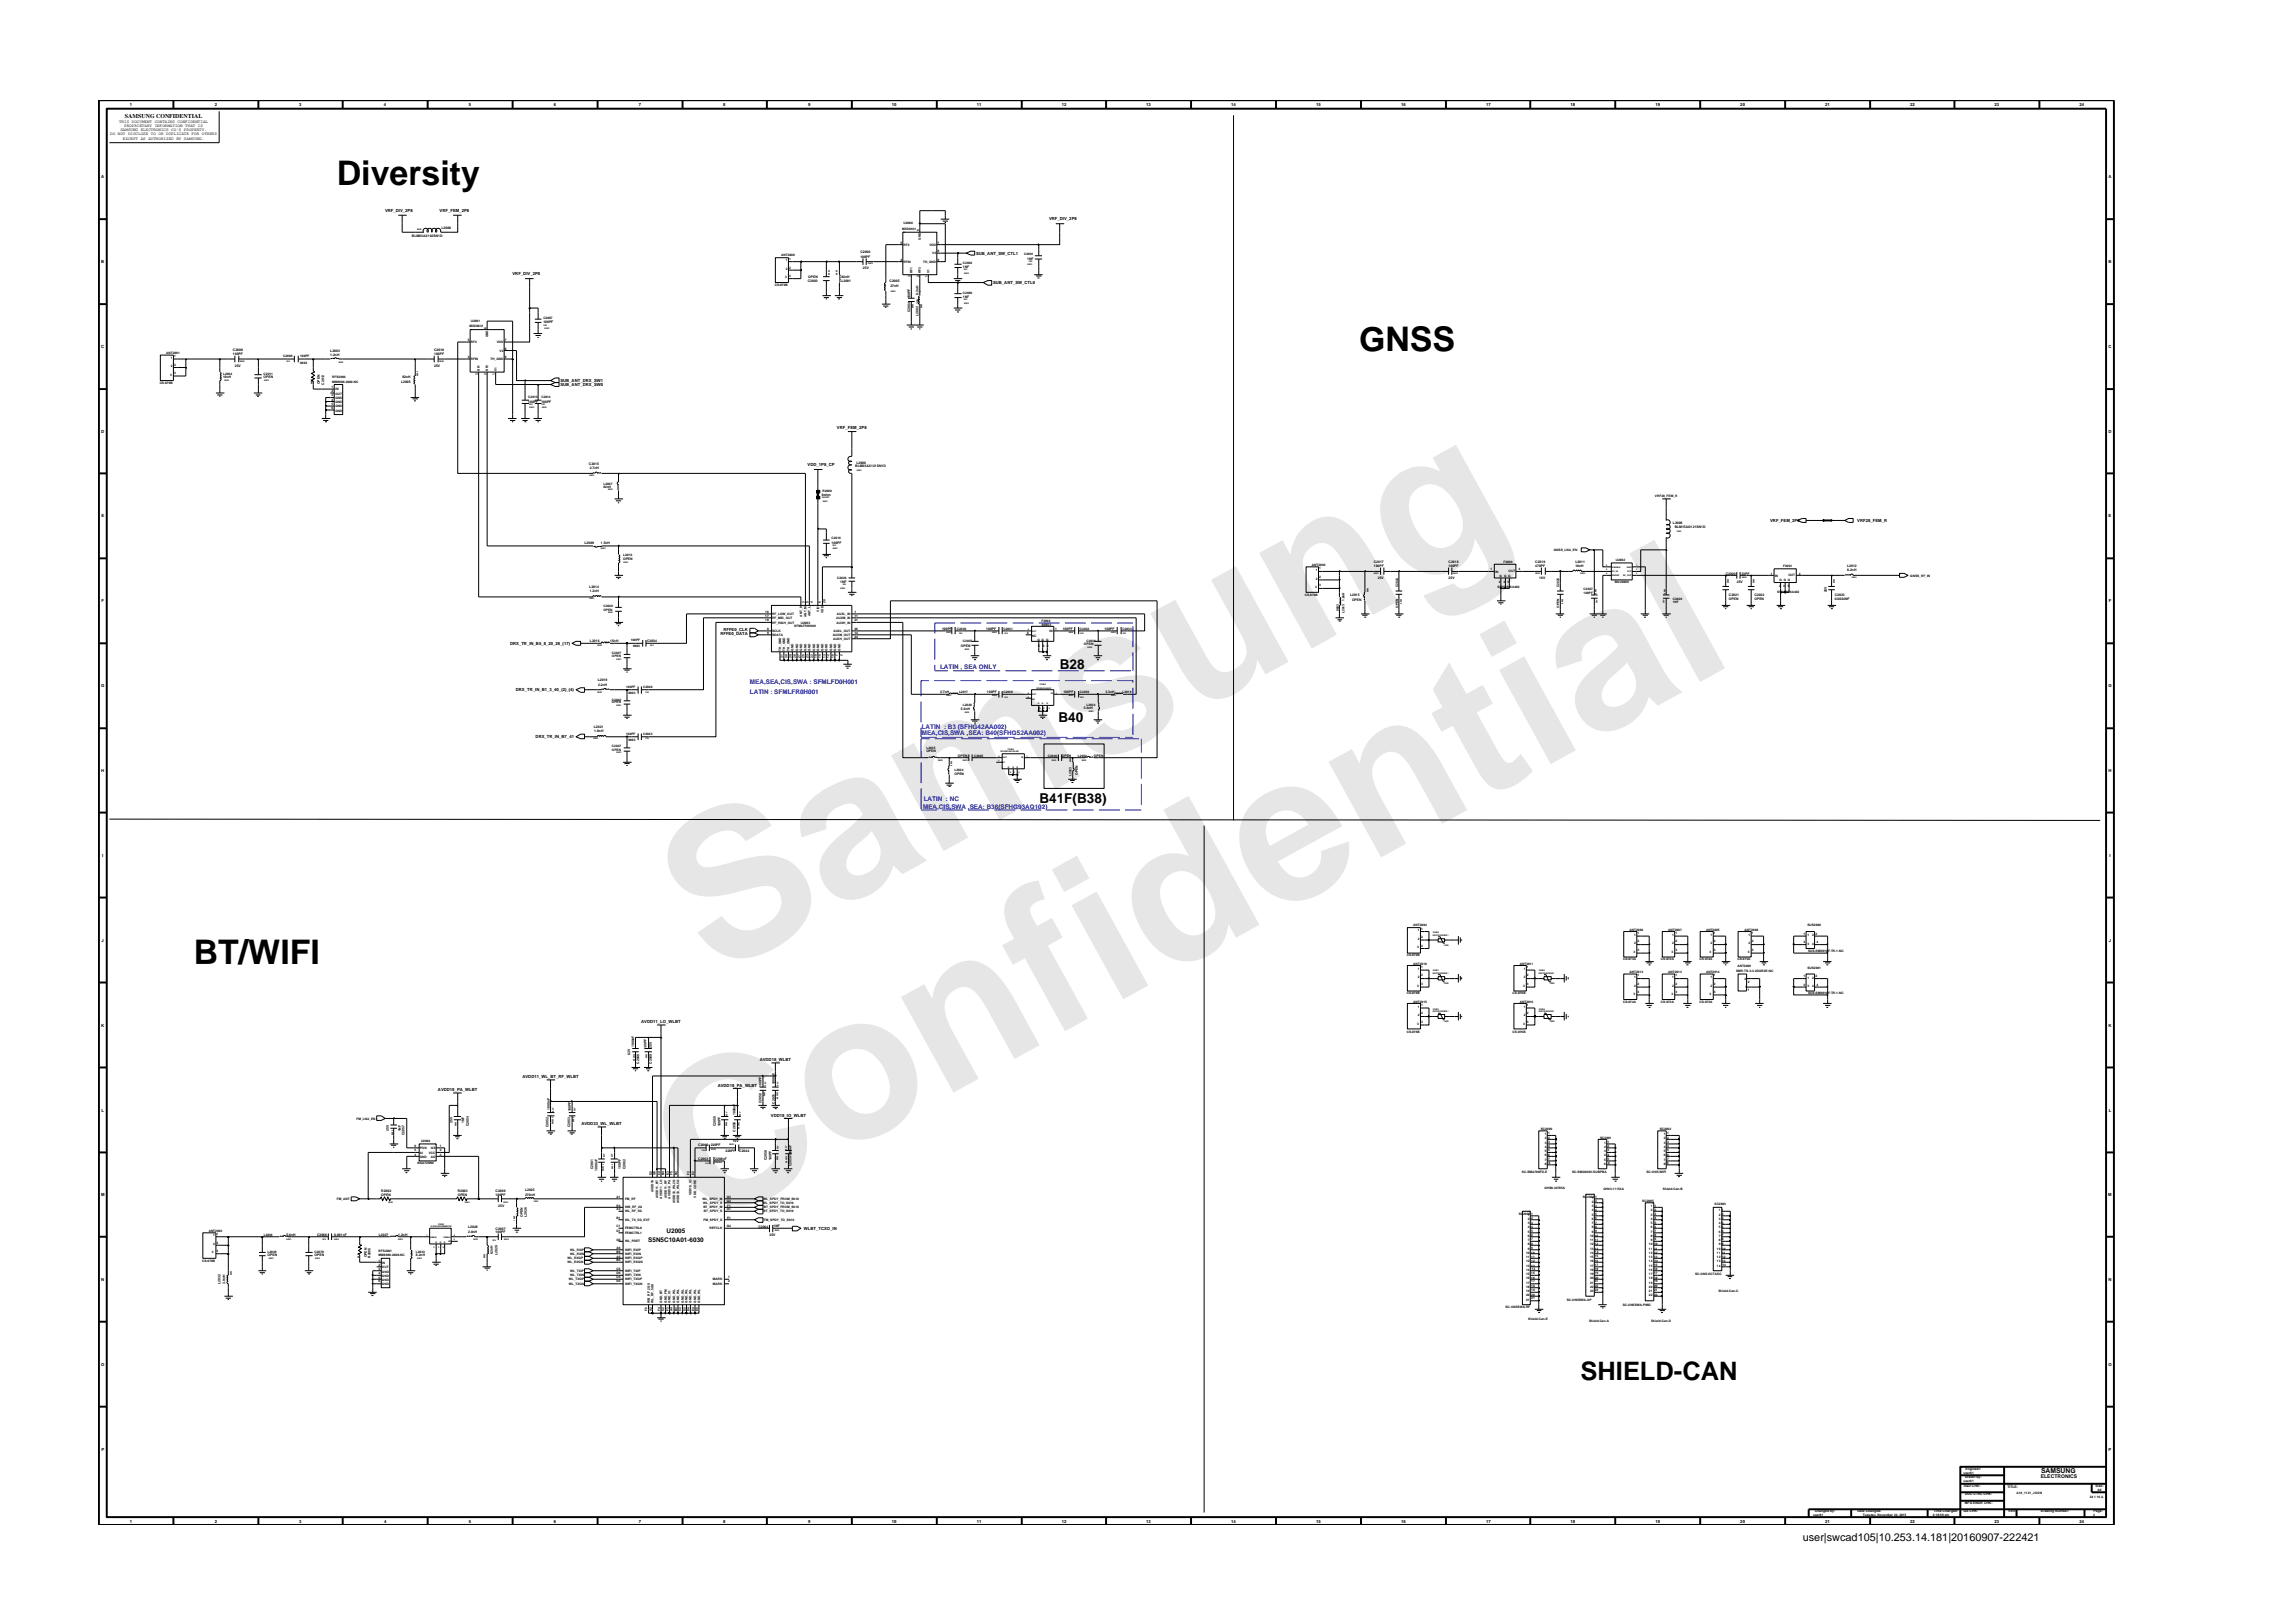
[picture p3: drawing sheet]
<svg xmlns="http://www.w3.org/2000/svg" width="297mm" height="210mm" viewBox="0 0 297 210" stroke-linecap="round" stroke-linejoin="round" font-family="sans-serif">
<defs><g id="words">
<g font-size="26.5" fill="#e6e6e6">
<text x="92.4" y="126.7" transform="rotate(-29 92.4 126.7)">Samsung</text>
<text x="91.1" y="159.4" transform="rotate(-29 91.1 159.4)">Confidential</text>
</g>
<g font-size="4.4">
<text x="43.6" y="24">Diversity</text>
<text x="176.1" y="45.4">GNSS</text>
<text x="25.1" y="124.9">BT/WIFI</text>
</g>
<text font-size="3.3" x="204.8" y="178.8">SHIELD-CAN</text>
<g font-size="1.8">
<text x="137.3" y="86.6">B28</text>
<text x="137.1" y="93.5">B40</text>
<text x="134.6" y="104.1">B41F(B38)</text>
</g>
<text font-size="1.4" x="233.5" y="199.7">user|swcad105|10.253.14.181|20160907-222421</text>
<text font-size=".9" x="264.4" y="190.8">SAMSUNG</text>
<g font-size=".8">
<text x="16.2" y="15.3">SAMSUNG CONFIDENTIAL</text>
<text x="84" y="160.9">S5N5C10A01-6030</text>
<text x="86.4" y="159.8">U2005</text>
</g>
<g font-size=".8" fill="#00f">
<text x="97.1" y="88.7">MEA,SEA,CIS,SWA : SFMLFD0H001</text>
<text x="97.1" y="89.9">LATIN : SFMLFR0H001</text>
<text x="121.8" y="86.6">LATIN , SEA ONLY</text>
<text x="119.4" y="95.3">MEA,CIS,SWA ,SEA: B40(SFHG52AA002)</text>
<text x="119.4" y="94.4">LATIN : B3 (SFHG42AA002)</text>
<text x="119.6" y="104.8">MEA,CIS,SWA ,SEA: B38(SFHG93AQ102)</text>
<text x="119.7" y="103.8">LATIN : NC</text>
</g>
<text font-size=".7" x="264.4" y="191.5">ELECTRONICS</text>
<g font-size=".5">
<text x="14.3" y="17.5">DO NOT DISCLOSE TO OR DUPLICATE FOR OTHERS</text>
<text x="15.4" y="15.9">THIS DOCUMENT CONTAINS CONFIDENTIAL</text>
<text x="15.6" y="17">SAMSUNG ELECTRONICS CO’S PROPERTY.</text>
<text x="16.1" y="16.4">PROPRIETARY INFORMATION THAT IS</text>
<text x="16.8" y="13.8">1</text>
<text x="27.8" y="13.8">2</text>
<text x="38.7" y="13.8">3</text>
<text x="49.7" y="13.8">4</text>
<text x="60.8" y="13.8">5</text>
<text x="71.8" y="13.8">6</text>
<text x="82.8" y="13.8">7</text>
<text x="93.7" y="13.8">8</text>
<text x="104.7" y="13.8">9</text>
<text x="115.5" y="13.8">10</text>
<text x="126.6" y="13.8">11</text>
<text x="137.6" y="13.8">12</text>
<text x="148.5" y="13.8">13</text>
<text x="159.5" y="13.8">14</text>
<text x="170.5" y="13.8">15</text>
<text x="181.5" y="13.8">16</text>
<text x="192.5" y="13.8">17</text>
<text x="203.4" y="13.8">18</text>
<text x="214.4" y="13.8">19</text>
<text x="225.4" y="13.8">20</text>
<text x="236.5" y="13.8">21</text>
<text x="247.5" y="13.8">22</text>
<text x="258.4" y="13.8">23</text>
<text x="269.4" y="13.8">24</text>
<text x="13.1" y="23.1">A</text>
<text x="15.9" y="18.1">EXCEPT AS AUTHORIZED BY SAMSUNG.</text>
<text x="273.1" y="23.1">A</text>
<text x="49.9" y="27.4">VRF_DIV_2P8</text>
<text x="56.9" y="27.4">VRF_FEM_2P8</text>
<text x="135.9" y="28.5">VRF_DIV_2P8</text>
<text x="13.1" y="34.1">B</text>
<text x="66.4" y="35.6">VRF_DIV_2P8</text>
<text x="126.4" y="33">SUB_ANT_SW_CTL1</text>
<text x="273.1" y="34.1">B</text>
<text x="128.6" y="36.8">SUB_ANT_SW_CTL0</text>
<text x="13.1" y="45.1">C</text>
<text x="273.1" y="45.1">C</text>
<text x="72.6" y="50">SUB_ANT_DRX_SW0</text>
<text x="72.6" y="49.5">SUB_ANT_DRX_SW1</text>
<text x="13.1" y="56.1">D</text>
<text x="108.4" y="55.5">VRF_FEM_2P8</text>
<text x="273.1" y="56.1">D</text>
<text x="104.6" y="60.3">VDD_1P8_CP</text>
<text x="13.1" y="67">E</text>
<text x="229.3" y="67.6">VRF_FEM_2P8</text>
<text x="240.6" y="67.6">VRF28_FEM_R</text>
<text x="273.1" y="67">E</text>
<text x="13.2" y="78">F</text>
<text x="66.1" y="83.5">DRX_TR_IN_B5_8_20_28_(17)</text>
<text x="93.3" y="82.3">RFFE0_DATA</text>
<text x="93.7" y="81.8">RFFE0_CLK</text>
<text x="273.2" y="78">F</text>
<text x="13.1" y="89">G</text>
<text x="66.8" y="89.6">DRX_TR_IN_B1_3_40_(2)_(4)</text>
<text x="273.1" y="89">G</text>
<text x="69.4" y="95.6">DRX_TR_IN_B7_41</text>
<text x="13.1" y="100.1">H</text>
<text x="273.1" y="100.1">H</text>
<text x="13.2" y="111">I</text>
<text x="273.3" y="111">I</text>
<text x="13.2" y="122">J</text>
<text x="273.2" y="122">J</text>
<text x="13.1" y="133">K</text>
<text x="83.1" y="132.6">AVDD11_LO_WLBT</text>
<text x="98.4" y="137.5">AVDD18_WLBT</text>
<text x="273.1" y="133">K</text>
<text x="13.2" y="144">L</text>
<text x="56.7" y="141.4">AVDD18_PA_WLBT</text>
<text x="67.7" y="139.7">AVDD11_WL_BT_RF_WLBT</text>
<text x="93" y="140.8">AVDD18_PA_WLBT</text>
<text x="273.2" y="144">L</text>
<text x="75.3" y="145.8">AVDD33_WL_WLBT</text>
<text x="99.9" y="144.7">VDD18_IO_WLBT</text>
<text x="13.1" y="154.9">M</text>
<text x="273.1" y="154.9">M</text>
<text x="104.1" y="159.3">WLBT_TCXO_IN</text>
<text x="13.1" y="165.9">N</text>
<text x="273.1" y="165.9">N</text>
<text x="13.1" y="176.9">O</text>
<text x="273.1" y="176.9">O</text>
<text x="13.1" y="187.9">P</text>
<text x="273.1" y="187.9">P</text>
<text x="16.8" y="197.2">1</text>
<text x="27.8" y="197.2">2</text>
<text x="38.7" y="197.2">3</text>
<text x="49.7" y="197.2">4</text>
<text x="60.8" y="197.2">5</text>
<text x="71.8" y="197.2">6</text>
<text x="82.8" y="197.2">7</text>
<text x="93.7" y="197.2">8</text>
<text x="104.7" y="197.2">9</text>
<text x="115.5" y="197.2">10</text>
<text x="126.6" y="197.2">11</text>
<text x="137.6" y="197.2">12</text>
<text x="148.5" y="197.2">13</text>
<text x="159.5" y="197.2">14</text>
<text x="170.5" y="197.2">15</text>
<text x="181.5" y="197.2">16</text>
<text x="192.5" y="197.2">17</text>
<text x="203.4" y="197.2">18</text>
<text x="214.4" y="197.2">19</text>
<text x="225.4" y="197.2">20</text>
<text x="236.5" y="197.2">21</text>
<text x="247.5" y="197.2">22</text>
<text x="258.4" y="197.2">23</text>
<text x="269.4" y="197.2">24</text>
</g>
<g font-size=".4">
<text x="57.2" y="29.7">L2000</text>
<text x="116.9" y="29.7">MXD8631</text>
<text x="117" y="29.1">U2000</text>
<text x="119.1" y="29.9" transform="rotate(-90 119.1 29.9)">6</text>
<text x="53.4" y="30.8">BLM03AX102SN1D</text>
<text x="101.2" y="33.2">ANT2000</text>
<text x="101.8" y="33.9">1</text>
<text x="101.8" y="35">2</text>
<text x="102.2" y="33.7">1</text>
<text x="102.2" y="34.8">2</text>
<text x="102.2" y="35.9">3</text>
<text x="104.7" y="36">OPEN</text>
<text x="109" y="36">82nH</text>
<text x="111.4" y="32.8">C2000</text>
<text x="111.4" y="33.4">100PF</text>
<text x="111.8" y="34.9">25V</text>
<text x="116.6" y="33.8">4</text>
<text x="116.6" y="31.6">5</text>
<text x="117" y="31.8">RF2</text>
<text x="117" y="34">RFIN</text>
<text x="118" y="35.9" transform="rotate(-90 118 35.9)">3</text>
<text x="118.2" y="35.4" transform="rotate(-90 118.2 35.4)">RF1</text>
<text x="119.1" y="35.9" transform="rotate(-90 119.1 35.9)">2</text>
<text x="119.3" y="31.1" transform="rotate(-90 119.3 31.1)">GND</text>
<text x="119.3" y="35.4" transform="rotate(-90 119.3 35.4)">RF3</text>
<text x="119.6" y="34">TH_GND</text>
<text x="120.2" y="35.9" transform="rotate(-90 120.2 35.9)">1</text>
<text x="120.4" y="31.8">VDD</text>
<text x="120.4" y="35.4" transform="rotate(-90 120.4 35.4)">V1</text>
<text x="120.8" y="32.9">V2</text>
<text x="121.4" y="31.6">7</text>
<text x="121.4" y="32.7">8</text>
<text x="121.4" y="33.8">9</text>
<text x="124.7" y="34.1">C2002</text>
<text x="124.7" y="34.7">1NF</text>
<text x="132.7" y="33">C2001</text>
<text x="133.1" y="33.6">1NF</text>
<text x="61" y="41.7">U2001</text>
<text x="70.4" y="41.3">C2007</text>
<text x="70.4" y="41.9">100PF</text>
<text x="100.4" y="37.1">CS-070B</text>
<text x="101.7" y="36.1">3</text>
<text x="104.7" y="36.6">C2003</text>
<text x="109" y="36.6">L2001</text>
<text x="115.2" y="36.6">C2005</text>
<text x="115.3" y="37.2">27nH</text>
<text x="117.9" y="40.4" transform="rotate(-90 117.9 40.4)">C2004</text>
<text x="117.9" y="38.7" transform="rotate(-90 117.9 38.7)">100PF</text>
<text x="119" y="40.9" transform="rotate(-90 119 40.9)">L2002</text>
<text x="119" y="38.2" transform="rotate(-90 119 38.2)">8.2nH</text>
<text x="119.1" y="39.4" transform="rotate(-90 119.1 39.4)">25V</text>
<text x="119.5" y="37.9" transform="rotate(-90 119.5 37.9)">*</text>
<text x="124.7" y="38.6">1NF</text>
<text x="124.7" y="38">C2006</text>
<text x="21.5" y="45.8">ANT2001</text>
<text x="22.1" y="46.5">1</text>
<text x="22.1" y="47.6">2</text>
<text x="22.5" y="46.3">1</text>
<text x="22.5" y="47.4">2</text>
<text x="30.2" y="45.4">C2008</text>
<text x="30.2" y="46">100PF</text>
<text x="30.4" y="47.5">25V</text>
<text x="36.7" y="46.3">C2009</text>
<text x="38.9" y="46.3">100PF</text>
<text x="38.9" y="47.1">0603</text>
<text x="42.8" y="45.6">L2003</text>
<text x="42.8" y="46.1">1.2nH</text>
<text x="56.2" y="45.4">C2010</text>
<text x="56.2" y="46">100PF</text>
<text x="56.2" y="47.5">25V</text>
<text x="60.6" y="44.2">5</text>
<text x="60.6" y="46.4">4</text>
<text x="60.8" y="42.4">MXD8631</text>
<text x="61" y="46.7">RFIN</text>
<text x="61" y="44.5">RF2</text>
<text x="63" y="42.6" transform="rotate(-90 63 42.6)">6</text>
<text x="63.3" y="43.7" transform="rotate(-90 63.3 43.7)">GND</text>
<text x="63.5" y="46.7">TH_GND</text>
<text x="64.4" y="44.5">VDD</text>
<text x="64.7" y="45.6">V2</text>
<text x="65.4" y="44.2">7</text>
<text x="65.4" y="45.3">8</text>
<text x="65.4" y="46.4">9</text>
<text x="20.7" y="49.7">CS-070B</text>
<text x="22" y="48.7">3</text>
<text x="22.5" y="48.5">3</text>
<text x="28.9" y="48.6">L2004</text>
<text x="28.9" y="49">10nH</text>
<text x="34.1" y="48.6">C2011</text>
<text x="34.1" y="49">OPEN</text>
<text x="41.4" y="49.8" transform="rotate(-90 41.4 49.8)">OPEN</text>
<text x="42" y="49.8" transform="rotate(-90 42 49.8)">C2012</text>
<text x="43" y="50.2">1</text>
<text x="43" y="50.8">2</text>
<text x="43" y="51.3">3</text>
<text x="43" y="51.9">4</text>
<text x="43" y="52.4">5</text>
<text x="43" y="53">6</text>
<text x="43" y="49">RFS2000</text>
<text x="43" y="49.6">MM8980-2600-NC</text>
<text x="43.5" y="51.2">OUT</text>
<text x="43.5" y="51.7">GND</text>
<text x="43.5" y="52.3">GND</text>
<text x="43.5" y="52.8">GND</text>
<text x="43.5" y="53.4">GND</text>
<text x="43.5" y="50.6">IN</text>
<text x="52" y="49.6">L2005</text>
<text x="52.1" y="49">82nH</text>
<text x="61.9" y="48.5" transform="rotate(-90 61.9 48.5)">3</text>
<text x="62.2" y="48" transform="rotate(-90 62.2 48)">RF1</text>
<text x="63" y="48.5" transform="rotate(-90 63 48.5)">2</text>
<text x="63.3" y="48" transform="rotate(-90 63.3 48)">RF3</text>
<text x="64.1" y="48.5" transform="rotate(-90 64.1 48.5)">1</text>
<text x="64.4" y="48" transform="rotate(-90 64.4 48)">V1</text>
<text x="68.4" y="52.2">100PF</text>
<text x="68.4" y="51.6">C2013</text>
<text x="70.1" y="51.6">C2014</text>
<text x="70.1" y="52.2">100PF</text>
<text x="76.3" y="60.2">C2015</text>
<text x="76.4" y="60.8">2.7nH</text>
<text x="78.2" y="63.2">82nH</text>
<text x="78.2" y="62.8">L2007</text>
<text x="106.5" y="64.3">0ohm</text>
<text x="106.5" y="63.7">R2000</text>
<text x="110.8" y="60.6">BLM03AX121SN1D</text>
<text x="110.9" y="60">L2006</text>
<text x="214.4" y="64.4">VRF28_FEM_R</text>
<text x="75.7" y="70.5">L2009</text>
<text x="77.8" y="70.5">1.5nH</text>
<text x="107.7" y="70.5">100PF</text>
<text x="107.7" y="69.9">C2016</text>
<text x="201.3" y="71.4">GNSS_LNA_EN</text>
<text x="216.7" y="67.8">L2008</text>
<text x="216.9" y="68.4">BLM15AG121SN1D</text>
<text x="76.3" y="76.2">L2014</text>
<text x="76.4" y="76.7">1.2nH</text>
<text x="80.7" y="72.1">L2010</text>
<text x="80.7" y="72.6">OPEN</text>
<text x="108.5" y="75">C2026</text>
<text x="108.8" y="75.6">1NF</text>
<text x="169" y="77.2">CS-070B</text>
<text x="170" y="73.3">ANT2002</text>
<text x="170.4" y="76.2">3</text>
<text x="170.5" y="74">1</text>
<text x="170.5" y="75.1">2</text>
<text x="170.9" y="73.7">1</text>
<text x="170.9" y="74.8">2</text>
<text x="170.9" y="75.9">3</text>
<text x="174.1" y="77.9" transform="rotate(-90 174.1 77.9)">1.8nH</text>
<text x="174.9" y="77.2">L2015</text>
<text x="175.1" y="77.9">OPEN</text>
<text x="178" y="73.4">100PF</text>
<text x="178" y="72.9">C2017</text>
<text x="178.5" y="75">25V</text>
<text x="181.1" y="76.1" transform="rotate(-90 181.1 76.1)">C2024</text>
<text x="187.6" y="73.4">100PF</text>
<text x="187.6" y="72.9">C2018</text>
<text x="187.6" y="75">25V</text>
<text x="193.1" y="73.9">1</text>
<text x="193.7" y="74.2">IN</text>
<text x="194" y="76.2">SFHG89XA402</text>
<text x="194.2" y="75.6">2</text>
<text x="194.3" y="74.8">G G G</text>
<text x="194.8" y="72.9">F2000</text>
<text x="194.8" y="75.6">3</text>
<text x="195.3" y="75.6">5</text>
<text x="195.4" y="74.1">OUT</text>
<text x="196.7" y="73.9">4</text>
<text x="198.9" y="72.9">C2019</text>
<text x="198.9" y="73.4">470PF</text>
<text x="199.4" y="75">16V</text>
<text x="202" y="76.1" transform="rotate(-90 202 76.1)">C2025</text>
<text x="204.1" y="72.9">L2011</text>
<text x="204.1" y="73.4">10nH</text>
<text x="205.1" y="76.5">C2027</text>
<text x="205.1" y="76.9">100PF</text>
<text x="209.2" y="75.5">BGU6009</text>
<text x="209.3" y="72.7">U2002</text>
<text x="216.7" y="77.7">C2028</text>
<text x="223.5" y="74.5">C2020</text>
<text x="224" y="77.2">C2021</text>
<text x="224" y="77.7">OPEN</text>
<text x="225" y="75.6">25V</text>
<text x="225.6" y="74.5">33PF</text>
<text x="227.3" y="77.7">OPEN</text>
<text x="227.3" y="77.2">C2022</text>
<text x="229.4" y="74.5">1</text>
<text x="229.9" y="74.8">IN</text>
<text x="230.2" y="76.8">SFHG89XA402</text>
<text x="230.5" y="76.1">2</text>
<text x="230.5" y="75.3">G G G</text>
<text x="231" y="73.5">F2001</text>
<text x="231" y="76.1">3</text>
<text x="231.6" y="76.1">5</text>
<text x="231.7" y="74.6">OUT</text>
<text x="233" y="74.5">4</text>
<text x="236.7" y="76.8" transform="rotate(-90 236.7 76.8)">25V</text>
<text x="237.7" y="77.7">0.0024NF</text>
<text x="237.7" y="77.2">C2023</text>
<text x="239.3" y="74">8.2nH</text>
<text x="239.3" y="73.4">L2012</text>
<text x="247.5" y="74.7">GNSS_RF_IN</text>
<text x="76.4" y="83.2">L2016</text>
<text x="78.2" y="78.7">C2029</text>
<text x="78.2" y="79.1">OPEN</text>
<text x="79" y="83.2">15nH</text>
<text x="81.7" y="83">100PF</text>
<text x="82" y="83.8">0603</text>
<text x="83.8" y="83.2">C2034</text>
<text x="99.1" y="79.4">16</text>
<text x="99.1" y="80">17</text>
<text x="99.1" y="80.5">18</text>
<text x="99.4" y="82.2">9</text>
<text x="99.4" y="81.6">8</text>
<text x="100" y="79.7">RF_LOW_OUT</text>
<text x="100" y="80.2">RF_MID_OUT</text>
<text x="100" y="80.8">RF_HIGH_OUT</text>
<text x="100" y="81.9">SCLK</text>
<text x="100" y="82.4">SDATA</text>
<text x="102.9" y="81.3">SFMLFR0H001</text>
<text x="103.7" y="80.8">U2003</text>
<text x="103.9" y="79.9" transform="rotate(-90 103.9 79.9)">ANT_H</text>
<text x="104.2" y="78.1" transform="rotate(-90 104.2 78.1)">3</text>
<text x="104.5" y="79.9" transform="rotate(-90 104.5 79.9)">ANT_M</text>
<text x="104.7" y="78.1" transform="rotate(-90 104.7 78.1)">5</text>
<text x="105" y="79.8" transform="rotate(-90 105 79.8)">ANT_L</text>
<text x="105.3" y="78.1" transform="rotate(-90 105.3 78.1)">4</text>
<text x="106.1" y="79.2" transform="rotate(-90 106.1 79.2)">VIO</text>
<text x="106.3" y="78.1" transform="rotate(-90 106.3 78.1)">6</text>
<text x="106.7" y="79.4" transform="rotate(-90 106.7 79.4)">VDD</text>
<text x="106.9" y="78.1" transform="rotate(-90 106.9 78.1)">20</text>
<text x="107.9" y="82.4">AUXM_OUT</text>
<text x="107.9" y="82.9">AUXH_OUT</text>
<text x="108" y="81.9">AUXL_OUT</text>
<text x="108.3" y="80.2">AUXM_IN</text>
<text x="108.4" y="80.8">AUXH_IN</text>
<text x="108.4" y="79.7">AUXL_IN</text>
<text x="110.7" y="79.4">1</text>
<text x="110.7" y="82.7">24</text>
<text x="110.7" y="80.5">21</text>
<text x="110.7" y="82.2">14</text>
<text x="110.7" y="81.6">26</text>
<text x="110.7" y="80">11</text>
<text x="122" y="81.6">100PF</text>
<text x="124" y="81.6">C2030</text>
<text x="124.5" y="83.8">OPEN</text>
<text x="124.7" y="83.2">C2035</text>
<text x="127.8" y="81.6">100PF</text>
<text x="130" y="81.6">C2031</text>
<text x="133.1" y="82.2">6</text>
<text x="133.7" y="82.5">NC</text>
<text x="134.4" y="83">G G G</text>
<text x="134.5" y="83.8">5</text>
<text x="134.9" y="80.5">F2002</text>
<text x="135" y="81">B8853</text>
<text x="135.1" y="83.8">3</text>
<text x="135.6" y="83.8">2</text>
<text x="136" y="81.9">IN</text>
<text x="136.7" y="81.6">1</text>
<text x="137.7" y="81.6">100PF</text>
<text x="139.9" y="81.6">C2032</text>
<text x="140.4" y="83.6">OPEN</text>
<text x="140.7" y="83.2">C2036</text>
<text x="143.1" y="81.6">100PF</text>
<text x="145.4" y="81.6">C2033</text>
<text x="173.4" y="79.2" transform="rotate(-90 173.4 79.2)">0603</text>
<text x="174.1" y="79.4" transform="rotate(-90 174.1 79.4)">L2013</text>
<text x="181.1" y="78.8" transform="rotate(-90 181.1 78.8)">OPEN</text>
<text x="202" y="78.8" transform="rotate(-90 202 78.8)">OPEN</text>
<text x="216.7" y="78.1">1NF</text>
<text x="77.4" y="88.3">L2019</text>
<text x="77.5" y="88.8">2.2nH</text>
<text x="79.3" y="84.7">C2037</text>
<text x="79.3" y="85.1">OPEN</text>
<text x="81.1" y="89.1">100PF</text>
<text x="81.4" y="89.9">0603</text>
<text x="83.3" y="89.1">C2040</text>
<text x="101.2" y="84.3" transform="rotate(-90 101.2 84.3)">TH_GND</text>
<text x="101.4" y="85.2" transform="rotate(-90 101.4 85.2)">31</text>
<text x="101.7" y="84.3" transform="rotate(-90 101.7 84.3)">TH_GND</text>
<text x="102" y="85.2" transform="rotate(-90 102 85.2)">30</text>
<text x="102.3" y="84.3" transform="rotate(-90 102.3 84.3)">TH_GND</text>
<text x="102.5" y="85.2" transform="rotate(-90 102.5 85.2)">29</text>
<text x="102.8" y="84.3" transform="rotate(-90 102.8 84.3)">GND</text>
<text x="103.1" y="85.2" transform="rotate(-90 103.1 85.2)">28</text>
<text x="103.4" y="84.3" transform="rotate(-90 103.4 84.3)">GND</text>
<text x="103.6" y="85.2" transform="rotate(-90 103.6 85.2)">27</text>
<text x="103.9" y="84.3" transform="rotate(-90 103.9 84.3)">GND</text>
<text x="104.2" y="85.2" transform="rotate(-90 104.2 85.2)">25</text>
<text x="104.5" y="84.3" transform="rotate(-90 104.5 84.3)">GND</text>
<text x="104.7" y="85.2" transform="rotate(-90 104.7 85.2)">23</text>
<text x="105" y="84.3" transform="rotate(-90 105 84.3)">GND</text>
<text x="105.3" y="85.2" transform="rotate(-90 105.3 85.2)">22</text>
<text x="105.6" y="84.3" transform="rotate(-90 105.6 84.3)">GND</text>
<text x="105.8" y="85.2" transform="rotate(-90 105.8 85.2)">19</text>
<text x="106.1" y="84.3" transform="rotate(-90 106.1 84.3)">GND</text>
<text x="106.3" y="85.2" transform="rotate(-90 106.3 85.2)">15</text>
<text x="106.7" y="84.3" transform="rotate(-90 106.7 84.3)">GND</text>
<text x="106.9" y="85.2" transform="rotate(-90 106.9 85.2)">13</text>
<text x="107.2" y="84.3" transform="rotate(-90 107.2 84.3)">GND</text>
<text x="107.4" y="85.2" transform="rotate(-90 107.4 85.2)">12</text>
<text x="107.8" y="84.3" transform="rotate(-90 107.8 84.3)">GND</text>
<text x="108" y="85.2" transform="rotate(-90 108 85.2)">10</text>
<text x="108.3" y="84.3" transform="rotate(-90 108.3 84.3)">GND</text>
<text x="108.5" y="85" transform="rotate(-90 108.5 85)">7</text>
<text x="108.9" y="84.3" transform="rotate(-90 108.9 84.3)">GND</text>
<text x="109.1" y="85" transform="rotate(-90 109.1 85)">2</text>
<text x="121.8" y="89.8">2.7nH</text>
<text x="124.2" y="89.8">L2017</text>
<text x="127.9" y="89.8">100PF</text>
<text x="130" y="89.8">C2038</text>
<text x="137.8" y="89.8">100PF</text>
<text x="139.9" y="89.8">C2039</text>
<text x="143.2" y="89.8">3.3nH</text>
<text x="145.4" y="89.8">L2018</text>
<text x="76.9" y="94.3">L2021</text>
<text x="77" y="94.9">1.8nH</text>
<text x="79.3" y="90.8">C2042</text>
<text x="79.3" y="91.1">OPEN</text>
<text x="81.1" y="95.2">100PF</text>
<text x="81.4" y="96">0603</text>
<text x="83.3" y="95.2">C2043</text>
<text x="124.5" y="92">5.6nH</text>
<text x="124.7" y="91.5">L2020</text>
<text x="140.4" y="91.9">5.6nH</text>
<text x="140.7" y="91.5">L2034</text>
<text x="79.3" y="97.2">OPEN</text>
<text x="79.3" y="96.8">C2047</text>
<text x="120" y="97.5">OPEN</text>
<text x="120" y="97">L2035</text>
<text x="123.6" y="100.4">OPEN</text>
<text x="123.6" y="99.9">L2024</text>
<text x="124.1" y="98.1">OPEN</text>
<text x="126.2" y="98.1">C2045</text>
<text x="135.7" y="98.1">C2046</text>
<text x="137.6" y="98.1">OPEN</text>
<text x="138.8" y="100.5" transform="rotate(-90 138.8 100.5)">L2023</text>
<text x="139.6" y="100.4" transform="rotate(-90 139.6 100.4)">OPEN</text>
<text x="139.6" y="98.1">L2022</text>
<text x="141.7" y="98.1">OPEN</text>
<text x="182.2" y="123.9">CS-076B</text>
<text x="183.1" y="125">ANT2010</text>
<text x="183.1" y="120">ANT2004</text>
<text x="183.6" y="122.8">3</text>
<text x="183.7" y="125.6">1</text>
<text x="183.7" y="120.6">1</text>
<text x="183.7" y="121.7">2</text>
<text x="184.1" y="125.4">1</text>
<text x="184.1" y="120.5">1</text>
<text x="184.1" y="121.6">2</text>
<text x="184.1" y="122.7">3</text>
<text x="196.9" y="125">ANT2011</text>
<text x="197.4" y="125.6">1</text>
<text x="197.8" y="125.4">1</text>
<text x="210.3" y="124.4">CS-073A</text>
<text x="211.1" y="120.6">ANT2006</text>
<text x="211.6" y="123.4">3</text>
<text x="211.7" y="121.2">1</text>
<text x="211.7" y="122.3">2</text>
<text x="212.1" y="121">1</text>
<text x="212.1" y="122.1">2</text>
<text x="212.1" y="123.2">3</text>
<text x="215.2" y="124.4">CS-074A</text>
<text x="216.1" y="120.6">ANT2007</text>
<text x="216.5" y="123.4">3</text>
<text x="216.6" y="121.2">1</text>
<text x="216.6" y="122.3">2</text>
<text x="217" y="121">1</text>
<text x="217" y="122.1">2</text>
<text x="217" y="123.2">3</text>
<text x="220.2" y="124.4">CS-074A</text>
<text x="221" y="120.6">ANT2005</text>
<text x="221.4" y="123.4">3</text>
<text x="221.6" y="121.2">1</text>
<text x="221.6" y="122.3">2</text>
<text x="222" y="121">1</text>
<text x="222" y="122.1">2</text>
<text x="222" y="123.2">3</text>
<text x="224.9" y="126">SMR-TS-3-3-2DGR2E-NC</text>
<text x="225.1" y="124.4">CS-073A</text>
<text x="225.1" y="125.2">ANT2009</text>
<text x="226" y="120.6">ANT2008</text>
<text x="226.4" y="123.4">3</text>
<text x="226.5" y="121.2">1</text>
<text x="226.5" y="122.3">2</text>
<text x="226.9" y="121">1</text>
<text x="226.9" y="122.1">2</text>
<text x="226.9" y="123.2">3</text>
<text x="233.6" y="122.2">3</text>
<text x="233.6" y="121.1">1</text>
<text x="234.1" y="125.5">SUS2001</text>
<text x="234.1" y="122.4">3</text>
<text x="234.1" y="120">SUS2000</text>
<text x="234.1" y="121.3">1</text>
<text x="234.2" y="123.3">SUS-SMN910F-TR-1-NC</text>
<text x="234.7" y="121.3">2</text>
<text x="234.7" y="122.4">4</text>
<text x="235.2" y="121.1">2</text>
<text x="235.3" y="122.2">4</text>
<text x="182.2" y="128.8">CS-076B</text>
<text x="183.1" y="129.9">ANT2015</text>
<text x="183.6" y="127.8">3</text>
<text x="183.7" y="126.7">2</text>
<text x="183.7" y="130.5">1</text>
<text x="183.7" y="131.6">2</text>
<text x="184.1" y="126.5">2</text>
<text x="184.1" y="127.6">3</text>
<text x="184.1" y="130.3">1</text>
<text x="184.1" y="131.4">2</text>
<text x="195.9" y="128.8">CS-076B</text>
<text x="196.9" y="129.9">ANT2016</text>
<text x="197.3" y="127.8">3</text>
<text x="197.4" y="126.7">2</text>
<text x="197.4" y="130.5">1</text>
<text x="197.4" y="131.6">2</text>
<text x="197.8" y="126.5">2</text>
<text x="197.8" y="127.6">3</text>
<text x="197.8" y="130.3">1</text>
<text x="197.8" y="131.4">2</text>
<text x="210.3" y="129.9">CS-074A</text>
<text x="211.1" y="126.1">ANT2012</text>
<text x="211.6" y="128.9">3</text>
<text x="211.7" y="126.7">1</text>
<text x="211.7" y="127.8">2</text>
<text x="212.1" y="126.5">1</text>
<text x="212.1" y="127.6">2</text>
<text x="212.1" y="128.7">3</text>
<text x="215.2" y="129.9">CS-073A</text>
<text x="216.1" y="126.1">ANT2013</text>
<text x="216.5" y="128.9">3</text>
<text x="216.6" y="126.7">1</text>
<text x="216.6" y="127.8">2</text>
<text x="217" y="126.5">1</text>
<text x="217" y="127.6">2</text>
<text x="217" y="128.7">3</text>
<text x="220.2" y="129.9">CS-073A</text>
<text x="221" y="126.1">ANT2014</text>
<text x="221.4" y="128.9">3</text>
<text x="221.6" y="126.7">1</text>
<text x="221.6" y="127.8">2</text>
<text x="222" y="126.5">1</text>
<text x="222" y="127.6">2</text>
<text x="222" y="128.7">3</text>
<text x="226" y="126.9">2</text>
<text x="226.1" y="128">1</text>
<text x="226.4" y="128.4">1</text>
<text x="226.4" y="127.3">2</text>
<text x="233.6" y="126.6">1</text>
<text x="233.6" y="127.7">3</text>
<text x="234.1" y="126.8">1</text>
<text x="234.1" y="127.9">3</text>
<text x="234.2" y="128.8">SUS-SMN910F-TR-1-NC</text>
<text x="234.7" y="126.8">2</text>
<text x="234.7" y="127.9">4</text>
<text x="235.2" y="126.6">2</text>
<text x="235.3" y="127.7">4</text>
<text x="81.6" y="136.7" transform="rotate(-90 81.6 136.7)">6.3V</text>
<text x="82.1" y="135.7" transform="rotate(-90 82.1 135.7)">1000nF</text>
<text x="82.8" y="137.8" transform="rotate(-90 82.8 137.8)">C2048</text>
<text x="83.7" y="135.9" transform="rotate(-90 83.7 135.9)">100PF</text>
<text x="84.4" y="137.8" transform="rotate(-90 84.4 137.8)">C2049</text>
<text x="84.4" y="135.8" transform="rotate(-90 84.4 135.8)">25V</text>
<text x="182.2" y="133.8">CS-076B</text>
<text x="183.6" y="132.7">3</text>
<text x="184.1" y="132.5">3</text>
<text x="195.9" y="133.8">CS-076B</text>
<text x="197.3" y="132.7">3</text>
<text x="197.8" y="132.5">3</text>
<text x="71.2" y="143.8" transform="rotate(-90 71.2 143.8)">1000nF</text>
<text x="73.9" y="144" transform="rotate(-90 73.9 144)">100PF</text>
<text x="98.7" y="142.9" transform="rotate(-90 98.7 142.9)">C2050</text>
<text x="98.7" y="140.8" transform="rotate(-90 98.7 140.8)">100PF</text>
<text x="100.4" y="143" transform="rotate(-90 100.4 143)">C2051</text>
<text x="100.4" y="140.5" transform="rotate(-90 100.4 140.5)">1000nF</text>
<text x="46.2" y="145">FM_LNA_EN</text>
<text x="50.4" y="146.5" transform="rotate(-90 50.4 146.5)">25V</text>
<text x="51.9" y="146.6" transform="rotate(-90 51.9 146.6)">1NF</text>
<text x="52.4" y="147" transform="rotate(-90 52.4 147)">C2057</text>
<text x="53.7" y="149.7">4</text>
<text x="53.7" y="149.1">5</text>
<text x="53.7" y="148.6">6</text>
<text x="54.4" y="150">GND</text>
<text x="54.4" y="149.4">AI</text>
<text x="54.4" y="148.9">PON</text>
<text x="54.5" y="148">U2004</text>
<text x="55.5" y="149.4">VCC</text>
<text x="55.8" y="150">AO</text>
<text x="55.8" y="148.9">GS</text>
<text x="57" y="148.6">1</text>
<text x="57" y="149.1">2</text>
<text x="57" y="149.7">3</text>
<text x="58.6" y="145.4" transform="rotate(-90 58.6 145.4)">25V</text>
<text x="60.1" y="145.5" transform="rotate(-90 60.1 145.5)">1NF</text>
<text x="60.7" y="145.9" transform="rotate(-90 60.7 145.9)">C2054</text>
<text x="71.1" y="146" transform="rotate(-90 71.1 146)">C2052</text>
<text x="73.9" y="146" transform="rotate(-90 73.9 146)">C2053</text>
<text x="90.5" y="148.4">C2060</text>
<text x="92.1" y="148.4">220PF</text>
<text x="92.7" y="145.9" transform="rotate(-90 92.7 145.9)">C2055</text>
<text x="93.3" y="145.9" transform="rotate(-90 93.3 145.9)">100PF</text>
<text x="94" y="149.2">220PF</text>
<text x="94.9" y="148">16V</text>
<text x="95.3" y="144.5" transform="rotate(-90 95.3 144.5)">1000nF</text>
<text x="95.3" y="146.6" transform="rotate(-90 95.3 146.6)">C2056</text>
<text x="95.8" y="149.2">C2044</text>
<text x="199.6" y="146.4">SC2000</text>
<text x="200.1" y="148.7">4</text>
<text x="200.1" y="149.3">5</text>
<text x="200.1" y="149.8">6</text>
<text x="200.1" y="147.1">1</text>
<text x="200.1" y="147.6">2</text>
<text x="200.1" y="148.2">3</text>
<text x="200.5" y="148.6">4</text>
<text x="200.5" y="149.1">5</text>
<text x="200.5" y="149.7">6</text>
<text x="200.5" y="146.9">1</text>
<text x="200.5" y="147.5">2</text>
<text x="200.5" y="148">3</text>
<text x="207.3" y="147.5">SC2001</text>
<text x="207.8" y="149.8">4</text>
<text x="207.8" y="148.2">1</text>
<text x="207.8" y="148.7">2</text>
<text x="207.8" y="149.3">3</text>
<text x="208.2" y="149.7">4</text>
<text x="208.2" y="148">1</text>
<text x="208.2" y="148.6">2</text>
<text x="208.2" y="149.1">3</text>
<text x="215" y="146.4">SC2002</text>
<text x="215.5" y="148.2">3</text>
<text x="215.5" y="148.7">4</text>
<text x="215.5" y="149.3">5</text>
<text x="215.5" y="149.8">6</text>
<text x="215.5" y="147.1">1</text>
<text x="215.5" y="147.6">2</text>
<text x="216" y="148">3</text>
<text x="216" y="148.6">4</text>
<text x="216" y="149.1">5</text>
<text x="216" y="149.7">6</text>
<text x="216" y="146.9">1</text>
<text x="216" y="147.5">2</text>
<text x="43.6" y="155.5">FM_ANT</text>
<text x="49.4" y="155">OPEN</text>
<text x="49.4" y="154.5">R2002</text>
<text x="54.1" y="150.8">BGA729N6</text>
<text x="59.3" y="155">OPEN</text>
<text x="59.3" y="154.5">R2003</text>
<text x="64.2" y="154.5">C2069</text>
<text x="64.2" y="155">100PF</text>
<text x="68" y="154.9">270nH</text>
<text x="68" y="154.3">L2025</text>
<text x="76.8" y="151.4" transform="rotate(-90 76.8 151.4)">C2061</text>
<text x="77.4" y="151.7" transform="rotate(-90 77.4 151.7)">1000nF</text>
<text x="79.9" y="155.2">A1</text>
<text x="80.4" y="151.4" transform="rotate(-90 80.4 151.4)">100PF</text>
<text x="81" y="155.5">FM_RF</text>
<text x="81" y="151.4" transform="rotate(-90 81 151.4)">C2062</text>
<text x="84.4" y="152.3" transform="rotate(-90 84.4 152.3)">D2</text>
<text x="84.7" y="154.5" transform="rotate(-90 84.7 154.5)">AVDD18</text>
<text x="84.9" y="152.3" transform="rotate(-90 84.9 152.3)">G6</text>
<text x="85.3" y="155.3" transform="rotate(-90 85.3 155.3)">AVDD11_BT</text>
<text x="85.5" y="152.3" transform="rotate(-90 85.5 152.3)">C4</text>
<text x="85.8" y="155.3" transform="rotate(-90 85.8 155.3)">AVDD11_LO</text>
<text x="86" y="152.3" transform="rotate(-90 86 152.3)">B4</text>
<text x="86.4" y="155.3" transform="rotate(-90 86.4 155.3)">AVDD11_RF</text>
<text x="86.6" y="152.3" transform="rotate(-90 86.6 152.3)">E3</text>
<text x="86.9" y="155.3" transform="rotate(-90 86.9 155.3)">AVDD18_PA</text>
<text x="87.1" y="152.2" transform="rotate(-90 87.1 152.2)">F5</text>
<text x="87.5" y="155.9" transform="rotate(-90 87.5 155.9)">AVDD33_WL2G</text>
<text x="87.7" y="152.3" transform="rotate(-90 87.7 152.3)">B2</text>
<text x="88" y="155.9" transform="rotate(-90 88 155.9)">AVDD33_WL5G</text>
<text x="89.3" y="152.2" transform="rotate(-90 89.3 152.2)">F2</text>
<text x="89.6" y="154.8" transform="rotate(-90 89.6 154.8)">VDD18_IO</text>
<text x="89.9" y="152.3" transform="rotate(-90 89.9 152.3)">E2</text>
<text x="90.2" y="155.1" transform="rotate(-90 90.2 155.1)">VDD_CORE</text>
<text x="90.5" y="150.2">C2063</text>
<text x="91" y="155.5">WL_SPDY_M</text>
<text x="91.1" y="156">WL_SPDY_S</text>
<text x="92.7" y="150.2">2200nF</text>
<text x="94.2" y="155.7">G2</text>
<text x="94.2" y="155.2">G3</text>
<text x="98.8" y="156">WL_SPDY_TO_S610</text>
<text x="98.9" y="155.5">WL_SPDY_FROM_S610</text>
<text x="99.3" y="150.3" transform="rotate(-90 99.3 150.3)">C2058</text>
<text x="99.9" y="150.3" transform="rotate(-90 99.9 150.3)">100PF</text>
<text x="102.5" y="151.1" transform="rotate(-90 102.5 151.1)">C20591000nF</text>
<text x="197.2" y="152">SC-SMA700FD-E</text>
<text x="200.1" y="154">GH98-34785A</text>
<text x="200.1" y="150.4">7</text>
<text x="200.1" y="150.9">8</text>
<text x="200.5" y="150.2">7</text>
<text x="200.6" y="150.8">8</text>
<text x="203.7" y="152">SC-SMG928V-SUBPBA</text>
<text x="205" y="155.2">SC2004</text>
<text x="206.2" y="155.3">1</text>
<text x="206.2" y="155.8">2</text>
<text x="206.6" y="155.7">2</text>
<text x="206.6" y="155.2">1</text>
<text x="207.7" y="154.2">GH63-11154A</text>
<text x="207.8" y="150.4">5</text>
<text x="207.8" y="150.9">6</text>
<text x="208.2" y="150.2">5</text>
<text x="208.3" y="150.8">6</text>
<text x="212.7" y="155.7">SC2005</text>
<text x="213.3" y="152">SC-ON5-WIFI</text>
<text x="215.4" y="154.2">Shield-Can-B</text>
<text x="215.5" y="150.4">7</text>
<text x="215.5" y="150.9">8</text>
<text x="215.9" y="150.8">8</text>
<text x="216" y="150.2">7</text>
<text x="27" y="159.6">ANT2003</text>
<text x="27.6" y="161.3">2</text>
<text x="27.6" y="160.2">1</text>
<text x="28.1" y="160">1</text>
<text x="28.1" y="161.1">2</text>
<text x="34.2" y="160.1">L2036</text>
<text x="37.1" y="160.1">5.6nH</text>
<text x="41.1" y="160.1">C2066</text>
<text x="43.3" y="160.1">0.001nF</text>
<text x="49.1" y="160.1">L2027</text>
<text x="51.6" y="160.1">1.2nH</text>
<text x="60.6" y="159.1">L2028</text>
<text x="60.6" y="159.7">2.0nH</text>
<text x="64.2" y="159.8">100PF</text>
<text x="64.2" y="159.3">C2067</text>
<text x="64.5" y="156.3">25V</text>
<text x="67.7" y="157.7" transform="rotate(-90 67.7 157.7)">OPEN</text>
<text x="68.3" y="157.7" transform="rotate(-90 68.3 157.7)">L2026</text>
<text x="79.8" y="160.7">G5</text>
<text x="79.9" y="159.6">D1</text>
<text x="79.9" y="159">C1</text>
<text x="79.9" y="156.8">A3</text>
<text x="79.9" y="161.8">A6</text>
<text x="79.9" y="157.9">B1</text>
<text x="79.9" y="156.3">E6</text>
<text x="81" y="156.6">WB_RF_2G</text>
<text x="81" y="159.9">FEMCTRL1</text>
<text x="81" y="159.3">FEMCTRL0</text>
<text x="81" y="157.1">WL_RF_5G</text>
<text x="81" y="158.2">WL_TX_5G_EXT</text>
<text x="81" y="161">WL_PDET</text>
<text x="91.1" y="156.6">BT_SPDY_M</text>
<text x="91.1" y="158.2">FM_SPDY_S</text>
<text x="91.2" y="157.1">BT_SPDY_S</text>
<text x="91.9" y="159.3">REFCLK</text>
<text x="94.2" y="156.8">G1</text>
<text x="94.2" y="159">G4</text>
<text x="94.2" y="157.9">E1</text>
<text x="94.2" y="156.3">F1</text>
<text x="98.2" y="159">C2064</text>
<text x="98.9" y="157.1">BT_SPDY_TO_S610</text>
<text x="99" y="156.6">BT_SPDY_FROM_S610</text>
<text x="99" y="158.2">FM_SPDY_TO_S610</text>
<text x="99.7" y="160.1">25V</text>
<text x="100.2" y="158.9">1NF</text>
<text x="196.7" y="157.4">SC2006 1</text>
<text x="197.9" y="157.5">1</text>
<text x="197.9" y="158.6">3</text>
<text x="197.9" y="159.1">4</text>
<text x="197.9" y="159.7">5</text>
<text x="197.9" y="160.2">6</text>
<text x="197.9" y="160.8">7</text>
<text x="197.9" y="161.3">8</text>
<text x="197.9" y="158">2</text>
<text x="197.9" y="161.9">9</text>
<text x="198.3" y="158.5">3</text>
<text x="198.3" y="159">4</text>
<text x="198.3" y="159.6">5</text>
<text x="198.3" y="160.1">6</text>
<text x="198.3" y="160.6">7</text>
<text x="198.3" y="161.2">8</text>
<text x="198.3" y="161.7">9</text>
<text x="198.3" y="157.9">2</text>
<text x="206" y="160.2">10 10</text>
<text x="206" y="160.8">11</text>
<text x="206" y="161.3">12</text>
<text x="206" y="161.9">13 13</text>
<text x="206.2" y="156.9">4</text>
<text x="206.2" y="157.5">5</text>
<text x="206.2" y="158">6</text>
<text x="206.2" y="158.6">7</text>
<text x="206.2" y="159.1">8</text>
<text x="206.2" y="159.7">9</text>
<text x="206.2" y="156.4">3</text>
<text x="206.6" y="160.8">11</text>
<text x="206.6" y="161.3">12</text>
<text x="206.6" y="156.3">3</text>
<text x="206.6" y="156.8">4</text>
<text x="206.6" y="157.4">5</text>
<text x="206.6" y="157.9">6</text>
<text x="206.6" y="158.5">7</text>
<text x="206.6" y="159">8</text>
<text x="206.6" y="159.6">9</text>
<text x="213.6" y="161.3">10 10</text>
<text x="213.6" y="161.9">11</text>
<text x="213.8" y="157.5">3</text>
<text x="213.8" y="158">4</text>
<text x="213.8" y="158.6">5</text>
<text x="213.8" y="159.1">6</text>
<text x="213.8" y="159.7">7</text>
<text x="213.8" y="160.2">8</text>
<text x="213.8" y="160.8">9</text>
<text x="213.8" y="156.9">2</text>
<text x="213.8" y="156.4">1</text>
<text x="214.3" y="161.9">11</text>
<text x="214.3" y="160.6">9</text>
<text x="214.3" y="157.4">3</text>
<text x="214.3" y="157.9">4</text>
<text x="214.3" y="158.5">5</text>
<text x="214.3" y="159">6</text>
<text x="214.3" y="159.6">7</text>
<text x="214.3" y="160.1">8</text>
<text x="214.3" y="156.8">2</text>
<text x="214.3" y="156.3">1</text>
<text x="222.1" y="156.2">SC2003</text>
<text x="222.4" y="161.9">10</text>
<text x="222.6" y="157.5">2</text>
<text x="222.6" y="158">3</text>
<text x="222.6" y="158.6">4</text>
<text x="222.6" y="159.1">5</text>
<text x="222.6" y="159.7">6</text>
<text x="222.6" y="160.2">7</text>
<text x="222.6" y="160.8">8</text>
<text x="222.6" y="156.9">1</text>
<text x="222.6" y="161.3">9</text>
<text x="223.1" y="157.4">2</text>
<text x="223.1" y="157.9">3</text>
<text x="223.1" y="158.5">4</text>
<text x="223.1" y="159">5</text>
<text x="223.1" y="159.6">6</text>
<text x="223.1" y="160.1">7</text>
<text x="223.1" y="160.6">8</text>
<text x="223.1" y="156.8">1</text>
<text x="223.1" y="161.2">9</text>
<text x="223.1" y="161.9">10</text>
<text x="26.2" y="163.4">CS-070B</text>
<text x="27.5" y="162.4">3</text>
<text x="28.1" y="162.2">3</text>
<text x="28.6" y="166.3" transform="rotate(-90 28.6 166.3)">L2032</text>
<text x="29.2" y="166.3" transform="rotate(-90 29.2 166.3)">3.9nH</text>
<text x="34.7" y="162.3">L2030</text>
<text x="34.7" y="162.8">OPEN</text>
<text x="40.8" y="162.8">OPEN</text>
<text x="40.8" y="162.3">C2070</text>
<text x="47.5" y="162.9" transform="rotate(-90 47.5 162.9)">OPEN</text>
<text x="48" y="163" transform="rotate(-90 48 163)">R2005</text>
<text x="49.1" y="163.4">1</text>
<text x="49.1" y="163.9">2</text>
<text x="49.1" y="164.5">3</text>
<text x="49.1" y="165">4</text>
<text x="49.1" y="165.6">5</text>
<text x="49.1" y="166.1">6</text>
<text x="49.1" y="162.2">RFS2001</text>
<text x="49.1" y="162.8">MM8980-2600-NC</text>
<text x="49.5" y="163.8">IN</text>
<text x="49.5" y="164.3">OUT</text>
<text x="49.5" y="164.9">GND</text>
<text x="49.5" y="165.4">GND</text>
<text x="49.5" y="166">GND</text>
<text x="49.5" y="166.5">GND</text>
<text x="53.9" y="162.3">L2033</text>
<text x="53.9" y="162.8">8.2nH</text>
<text x="63.8" y="162.5" transform="rotate(-90 63.8 162.5)">6.2nH</text>
<text x="64.4" y="162.6" transform="rotate(-90 64.4 162.6)">L2029</text>
<text x="73.5" y="163.7">WL_RXQN</text>
<text x="73.5" y="163.2">WL_RXQP</text>
<text x="73.7" y="166.5">WL_TXQN</text>
<text x="73.7" y="165.9">WL_TXQP</text>
<text x="73.9" y="164.8">WL_TXIP</text>
<text x="73.9" y="162.6">WL_RXIN</text>
<text x="73.9" y="162.1">WL_RXIP</text>
<text x="73.9" y="165.4">WL_TXIN</text>
<text x="79.9" y="165.6">C5</text>
<text x="79.9" y="164.5">C6</text>
<text x="79.9" y="166.1">D5</text>
<text x="79.9" y="163.4">B5</text>
<text x="79.9" y="162.3">B6</text>
<text x="79.9" y="162.9">A5</text>
<text x="79.9" y="165">D6</text>
<text x="81" y="165.4">WIFI_TXIN</text>
<text x="81" y="165.9">WIFI_TXQP</text>
<text x="81" y="164.8">WIFI_TXIP</text>
<text x="81" y="166.5">WIFI_TXQN</text>
<text x="81" y="163.7">WIFI_RXQN</text>
<text x="81" y="162.6">WIFI_RXIN</text>
<text x="81" y="163.2">WIFI_RXQP</text>
<text x="81" y="162.1">WIFI_RXIP</text>
<text x="92.3" y="165.9">MARK</text>
<text x="92.3" y="166.5">MARK</text>
<text x="94.3" y="165.6">1</text>
<text x="94.3" y="166.1">2</text>
<text x="197.7" y="163">11 11</text>
<text x="197.7" y="163.5">12 12</text>
<text x="197.7" y="167.9">20</text>
<text x="197.7" y="164.1">13</text>
<text x="197.7" y="164.6">14</text>
<text x="197.7" y="165.2">15</text>
<text x="197.7" y="165.7">16</text>
<text x="197.7" y="166.3">17</text>
<text x="197.7" y="166.8">18</text>
<text x="197.7" y="167.4">19</text>
<text x="197.7" y="162.4">10</text>
<text x="198.4" y="162.4">10</text>
<text x="198.4" y="164.1">13</text>
<text x="198.4" y="167.8">20</text>
<text x="198.4" y="165">15</text>
<text x="198.4" y="165.6">16</text>
<text x="198.4" y="166.1">17</text>
<text x="198.4" y="166.7">18</text>
<text x="198.4" y="167.2">19</text>
<text x="198.4" y="164.5">14</text>
<text x="206" y="164.6">18</text>
<text x="206" y="165.2">19</text>
<text x="206" y="165.7">20</text>
<text x="206" y="166.3">21</text>
<text x="206" y="166.8">22</text>
<text x="206" y="167.4">23</text>
<text x="206" y="162.4">14</text>
<text x="206" y="163">15</text>
<text x="206" y="163.5">16</text>
<text x="206" y="164.1">17</text>
<text x="206.6" y="163.9">17</text>
<text x="206.6" y="164.5">18</text>
<text x="206.6" y="165">19</text>
<text x="206.6" y="165.6">20</text>
<text x="206.6" y="166.1">21</text>
<text x="206.6" y="166.7">22</text>
<text x="206.6" y="167.2">23</text>
<text x="206.6" y="162.8">15</text>
<text x="206.6" y="163.4">16</text>
<text x="206.6" y="162.3">14</text>
<text x="213.6" y="167.4">21</text>
<text x="213.6" y="167.9">22</text>
<text x="213.6" y="163.5">14</text>
<text x="213.6" y="164.1">15</text>
<text x="213.6" y="164.6">16</text>
<text x="213.6" y="165.2">17</text>
<text x="213.6" y="165.7">18</text>
<text x="213.6" y="166.3">19</text>
<text x="213.6" y="166.8">20</text>
<text x="213.6" y="163">13</text>
<text x="213.6" y="162.4">12</text>
<text x="214.3" y="167.2">21</text>
<text x="214.3" y="167.8">22</text>
<text x="214.3" y="163">13</text>
<text x="214.3" y="163.9">15</text>
<text x="214.3" y="164.5">16</text>
<text x="214.3" y="165">17</text>
<text x="214.3" y="165.6">18</text>
<text x="214.3" y="166.1">19</text>
<text x="214.3" y="166.7">20</text>
<text x="214.3" y="162.4">12</text>
<text x="214.3" y="163.4">14</text>
<text x="219.6" y="165.2">SC-ON5-OCTADC</text>
<text x="222.4" y="163.5">13</text>
<text x="222.4" y="164.1">14</text>
<text x="222.4" y="162.4">11 11</text>
<text x="222.4" y="163">12 12</text>
<text x="222.6" y="167.4">Shield-Can-C</text>
<text x="223.1" y="163.5">13</text>
<text x="223.1" y="163.9">14</text>
<text x="83.8" y="169.9" transform="rotate(-90 83.8 169.9)">F6</text>
<text x="84.2" y="168.8" transform="rotate(-90 84.2 168.8)">WB_RF_2GX</text>
<text x="84.4" y="169.9" transform="rotate(-90 84.4 169.9)">A2</text>
<text x="84.7" y="168.8" transform="rotate(-90 84.7 168.8)">WL_RF_5GX</text>
<text x="85.5" y="169.9" transform="rotate(-90 85.5 169.9)">F4</text>
<text x="85.8" y="168.8" transform="rotate(-90 85.8 168.8)">GND_BT</text>
<text x="86" y="169.9" transform="rotate(-90 86 169.9)">C2</text>
<text x="86.4" y="168.8" transform="rotate(-90 86.4 168.8)">GND_FM</text>
<text x="86.6" y="169.9" transform="rotate(-90 86.6 169.9)">F3</text>
<text x="86.9" y="168.8" transform="rotate(-90 86.9 168.8)">GND_IO</text>
<text x="87.1" y="169.9" transform="rotate(-90 87.1 169.9)">A4</text>
<text x="87.5" y="168.8" transform="rotate(-90 87.5 168.8)">GND_WL</text>
<text x="87.7" y="169.9" transform="rotate(-90 87.7 169.9)">B3</text>
<text x="88" y="168.8" transform="rotate(-90 88 168.8)">GND_WL</text>
<text x="88.2" y="169.9" transform="rotate(-90 88.2 169.9)">C3</text>
<text x="88.6" y="168.8" transform="rotate(-90 88.6 168.8)">GND_WL</text>
<text x="88.8" y="169.9" transform="rotate(-90 88.8 169.9)">D3</text>
<text x="89.1" y="168.8" transform="rotate(-90 89.1 168.8)">GND_WL</text>
<text x="89.3" y="169.9" transform="rotate(-90 89.3 169.9)">D4</text>
<text x="89.6" y="168.8" transform="rotate(-90 89.6 168.8)">GND_WL</text>
<text x="89.9" y="169.9" transform="rotate(-90 89.9 169.9)">E4</text>
<text x="90.2" y="168.8" transform="rotate(-90 90.2 168.8)">GND_WL</text>
<text x="90.4" y="169.9" transform="rotate(-90 90.4 169.9)">E5</text>
<text x="90.7" y="168.8" transform="rotate(-90 90.7 168.8)">GND_WL</text>
<text x="195" y="169.4">SC-ON5SWA-RF</text>
<text x="197.7" y="168.5">21</text>
<text x="198" y="171.1">Shield-Can-E</text>
<text x="198.4" y="168.3">21</text>
<text x="203" y="168.6">SC-ON5SWA-AP</text>
<text x="205.9" y="171.2">Shield-Can-A</text>
<text x="210.2" y="169.2">SC-ON5SWA-PMIC</text>
<text x="213.9" y="171.2">Shield-Can-D</text>
<text x="254.4" y="191">user61</text>
<text x="254.6" y="191.5">Drawn by:</text>
<text x="254.6" y="190.4">Engineer:</text>
<text x="234.9" y="196.5">user61</text>
<text x="235.1" y="195.9">Changed by:</text>
<text x="240.6" y="195.9">Date Changed:</text>
<text x="241.3" y="196.5">Tuesday, November 24, 2015</text>
<text x="250.4" y="196.5">2:18:50 pm</text>
<text x="250.5" y="195.9">Time Changed:</text>
<text x="254.4" y="195.9">QA CHK:</text>
<text x="254.4" y="192.1">user61</text>
<text x="254.4" y="192.6">R&amp;D CHK:</text>
<text x="254.5" y="194.8">MFG ENGR CHK:</text>
<text x="254.6" y="193.7">DOC CTRL CHK:</text>
<text x="260" y="192.8">TITLE:</text>
<text x="260.2" y="195.9">REV:</text>
<text x="261.2" y="193.6">A10_1121_JOON</text>
<text x="264.4" y="195.9">Drawing Number:</text>
<text x="270.7" y="194">24 1 16 A</text>
<text x="271.1" y="196.5">3</text>
<text x="271.2" y="195.9">Page:</text>
<text x="271.5" y="192.6">Size:</text>
<text x="271.7" y="193.2">A0</text>
</g>
<g font-size=".3">
<text x="54" y="29.8">0603</text>
<text x="107.5" y="35.6" transform="rotate(-90 107.5 35.6)">0603</text>
<text x="108.5" y="35.6" transform="rotate(-90 108.5 35.6)">0603</text>
<text x="112.5" y="34.2">0603</text>
<text x="124.8" y="35">25V</text>
<text x="124.9" y="35.4">0603</text>
<text x="133.1" y="34.3">0603</text>
<text x="133.3" y="33.9">25V</text>
<text x="115.4" y="37.9">0603</text>
<text x="118.3" y="39.9" transform="rotate(-90 118.3 39.9)">0603</text>
<text x="119.4" y="39.9" transform="rotate(-90 119.4 39.9)">0603</text>
<text x="124.8" y="38.9">25V</text>
<text x="124.9" y="39.3">0603</text>
<text x="31.1" y="46.9">0603</text>
<text x="37.1" y="46.9">25V</text>
<text x="43.9" y="47">0603</text>
<text x="56.9" y="46.9">0603</text>
<text x="70.4" y="42.2">25V</text>
<text x="70.6" y="42.6">0603</text>
<text x="29.1" y="49.4">0603</text>
<text x="34.2" y="49.4">0603</text>
<text x="40.5" y="49.7" transform="rotate(-90 40.5 49.7)">0603</text>
<text x="54.2" y="48.7" transform="rotate(-90 54.2 48.7)">0603</text>
<text x="68.5" y="52.5">25V</text>
<text x="68.6" y="52.9">0603</text>
<text x="70.2" y="52.5">25V</text>
<text x="70.2" y="52.9">0603</text>
<text x="76.4" y="61.7">0603</text>
<text x="78.8" y="63.5">0603</text>
<text x="106.5" y="64.6">SHORT</text>
<text x="106.6" y="65">0603</text>
<text x="111" y="61.1">0603</text>
<text x="77.8" y="71.1">0603</text>
<text x="107.8" y="70.8">25V</text>
<text x="107.9" y="71.2">0603</text>
<text x="217.2" y="68.9">1005</text>
<text x="76.4" y="77.6">0603</text>
<text x="80.8" y="73">0603</text>
<text x="108.9" y="76.3">0603</text>
<text x="109.2" y="75.8">25V</text>
<text x="177.3" y="76.7" transform="rotate(-90 177.3 76.7)">0603</text>
<text x="178" y="74.3">0603</text>
<text x="188.2" y="74.3">0603</text>
<text x="198.9" y="74.3">0603</text>
<text x="204.8" y="74.3">0603</text>
<text x="206.8" y="76.9" transform="rotate(-90 206.8 76.9)">0603</text>
<text x="208.1" y="74.4">4</text>
<text x="208.1" y="73.8">5</text>
<text x="208.1" y="73.3">6</text>
<text x="208.8" y="74.6">GNDRF</text>
<text x="208.8" y="74.1">RF_IN</text>
<text x="208.8" y="73.5">ENABLE</text>
<text x="210.3" y="74.6">RF_OUT</text>
<text x="210.7" y="73.5">GND</text>
<text x="210.8" y="74.1">VCC</text>
<text x="212" y="73.3">1</text>
<text x="212" y="73.8">2</text>
<text x="212" y="74.4">3</text>
<text x="215.8" y="76.9" transform="rotate(-90 215.8 76.9)">0603</text>
<text x="224" y="75.6" transform="rotate(-90 224 75.6)">0603</text>
<text x="225.7" y="74.8">0603</text>
<text x="227.3" y="75.6" transform="rotate(-90 227.3 75.6)">0603</text>
<text x="237.7" y="75.6" transform="rotate(-90 237.7 75.6)">0603</text>
<text x="239.9" y="74.8">0603</text>
<text x="77.4" y="83.6">0603</text>
<text x="78.8" y="79.4">0603</text>
<text x="84.2" y="83.7">25V</text>
<text x="122.6" y="82">0603</text>
<text x="124.2" y="82.1">25V</text>
<text x="128.5" y="82">0603</text>
<text x="130.1" y="82.1">25V</text>
<text x="133.1" y="81.6">4</text>
<text x="133.7" y="81.8">OUT</text>
<text x="138.4" y="82">0603</text>
<text x="139.9" y="82.1">25V</text>
<text x="140.9" y="84">0603</text>
<text x="143.9" y="82">0603</text>
<text x="145.4" y="82.1">25V</text>
<text x="181.6" y="78.2" transform="rotate(-90 181.6 78.2)">0603</text>
<text x="202.5" y="78.2" transform="rotate(-90 202.5 78.2)">0603</text>
<text x="207" y="78.2" transform="rotate(-90 207 78.2)">25V</text>
<text x="215.6" y="78.2" transform="rotate(-90 215.6 78.2)">25V</text>
<text x="77.4" y="89.7">0603</text>
<text x="79.9" y="85.5">0603</text>
<text x="83.6" y="89.7">25V</text>
<text x="125" y="84.2">0603</text>
<text x="133.1" y="89.9">4</text>
<text x="134.2" y="89.2">SFHG42AA002</text>
<text x="134.7" y="88.8">F2003</text>
<text x="136.1" y="89.9">IN</text>
<text x="136.8" y="89.9">1</text>
<text x="76.9" y="95.7">0603</text>
<text x="79.9" y="91.5">0603</text>
<text x="83.6" y="95.7">25V</text>
<text x="122.6" y="90.2">0603</text>
<text x="125" y="92.4">0603</text>
<text x="128.5" y="90.2">0603</text>
<text x="130.1" y="90.4">25V</text>
<text x="133.1" y="90.4">6</text>
<text x="133.7" y="90">OUT</text>
<text x="133.7" y="90.6">NC</text>
<text x="134.5" y="91.2">G</text>
<text x="134.6" y="91.9">5</text>
<text x="135" y="91.2">G</text>
<text x="135.2" y="91.9">3</text>
<text x="135.6" y="91.2">G</text>
<text x="135.9" y="91.9">2</text>
<text x="138.4" y="90.2">0603</text>
<text x="139.9" y="90.4">25V</text>
<text x="141.1" y="92.2">0603</text>
<text x="143.9" y="90.2">0603</text>
<text x="79.9" y="97.5">0603</text>
<text x="121.5" y="98.5">0603</text>
<text x="123.3" y="99.2" transform="rotate(-90 123.3 99.2)">0603</text>
<text x="124.7" y="98.5">0603</text>
<text x="129.3" y="98.6">6</text>
<text x="129.3" y="98.1">4</text>
<text x="129.6" y="97.4">SFHG93AQ102-NC</text>
<text x="129.8" y="98.8">NC</text>
<text x="129.9" y="98.2">OUT</text>
<text x="130.6" y="99.5">G</text>
<text x="130.6" y="97.2">F2004</text>
<text x="130.8" y="100.2">5</text>
<text x="131.2" y="99.5">G</text>
<text x="131.3" y="100.2">3</text>
<text x="131.7" y="99.5">G</text>
<text x="132" y="100.2">2</text>
<text x="132.3" y="98.2">IN</text>
<text x="133" y="98.1">1</text>
<text x="136.2" y="98.5">0603</text>
<text x="138.7" y="98.8" transform="rotate(-90 138.7 98.8)">0603</text>
<text x="140.1" y="98.5">0603</text>
<text x="185.6" y="125.8">V2001</text>
<text x="185.6" y="121.3">ESPC02039ES1</text>
<text x="185.6" y="120.9">V2000</text>
<text x="187.1" y="122.6">1005</text>
<text x="199.3" y="125.8">V2002</text>
<text x="185.6" y="126.2">ESPC02039ES1</text>
<text x="185.6" y="131.1">ESPC02039ES1</text>
<text x="185.6" y="130.8">V2003</text>
<text x="187.1" y="127.5">1005</text>
<text x="199.3" y="131.1">ESPC02039ES1</text>
<text x="199.3" y="130.8">V2004</text>
<text x="199.3" y="126.2">ESPC02039ES1</text>
<text x="200.8" y="127.5">1005</text>
<text x="82.2" y="137.4" transform="rotate(-90 82.2 137.4)">062032</text>
<text x="83.8" y="137.1" transform="rotate(-90 83.8 137.1)">0603</text>
<text x="187.1" y="132.4">1005</text>
<text x="200.8" y="132.4">1005</text>
<text x="74.5" y="143.9" transform="rotate(-90 74.5 143.9)">25V</text>
<text x="99.1" y="142" transform="rotate(-90 99.1 142)">0603</text>
<text x="99.3" y="140.6" transform="rotate(-90 99.3 140.6)">25V</text>
<text x="100.8" y="142.3" transform="rotate(-90 100.8 142.3)">062032</text>
<text x="100.9" y="140.7" transform="rotate(-90 100.9 140.7)">6.3V</text>
<text x="50.9" y="147" transform="rotate(-90 50.9 147)">0603</text>
<text x="59.1" y="145.9" transform="rotate(-90 59.1 145.9)">0603</text>
<text x="71.7" y="145.6" transform="rotate(-90 71.7 145.6)">062032</text>
<text x="71.7" y="144" transform="rotate(-90 71.7 144)">6.3V</text>
<text x="74.4" y="145.3" transform="rotate(-90 74.4 145.3)">0603</text>
<text x="78.3" y="149.9" transform="rotate(-90 78.3 149.9)">6.3V</text>
<text x="79.4" y="149.9" transform="rotate(-90 79.4 149.9)">25V</text>
<text x="90.9" y="149.1">16V</text>
<text x="92.1" y="149">0603</text>
<text x="94.2" y="145.9" transform="rotate(-90 94.2 145.9)">0603</text>
<text x="94.3" y="144.5" transform="rotate(-90 94.3 144.5)">25V</text>
<text x="94.5" y="148.4">0603</text>
<text x="95.8" y="146.2" transform="rotate(-90 95.8 146.2)">062032</text>
<text x="96" y="144.6" transform="rotate(-90 96 144.6)">6.3V</text>
<text x="100.9" y="148.9" transform="rotate(-90 100.9 148.9)">25V</text>
<text x="101.9" y="149" transform="rotate(-90 101.9 149)">6.3V</text>
<text x="50.3" y="155.8">0603</text>
<text x="60.2" y="155.8">0603</text>
<text x="65.2" y="155.8">0603</text>
<text x="69.1" y="155.8">1005</text>
<text x="78.2" y="151.7" transform="rotate(-90 78.2 151.7)">062032</text>
<text x="79.4" y="151.4" transform="rotate(-90 79.4 151.4)">0603</text>
<text x="91.4" y="150.7">6.3V</text>
<text x="92.7" y="150.7">066036</text>
<text x="100.8" y="150.3" transform="rotate(-90 100.8 150.3)">0603</text>
<text x="102" y="150.6" transform="rotate(-90 102 150.6)">062032</text>
<text x="37.1" y="160.6">0603</text>
<text x="41.8" y="160.6">25V</text>
<text x="43.3" y="160.6">0603</text>
<text x="51.6" y="160.6">0603</text>
<text x="55.2" y="160.1">1</text>
<text x="55.7" y="160.4">UNBAL</text>
<text x="55.8" y="159">SAFEA2G45MB0F3K</text>
<text x="56.2" y="161.7">2</text>
<text x="56.4" y="161">G</text>
<text x="56.8" y="158.7">F2005</text>
<text x="56.8" y="161.7">3</text>
<text x="57" y="161">G</text>
<text x="57.4" y="161.7">5</text>
<text x="57.5" y="160.4">UNBAL</text>
<text x="57.5" y="161">G</text>
<text x="58.1" y="160.9">NC</text>
<text x="58.8" y="160.6">6</text>
<text x="58.8" y="160.1">4</text>
<text x="61.3" y="160.6">0603</text>
<text x="63.8" y="160.8">25V</text>
<text x="65.3" y="160.7">0603</text>
<text x="66.7" y="158.1" transform="rotate(-90 66.7 158.1)">1005</text>
<text x="100.4" y="159.5">0603</text>
<text x="30" y="165.2" transform="rotate(-90 30 165.2)">0603</text>
<text x="34.8" y="163.1">0603</text>
<text x="40.8" y="163.1">0603</text>
<text x="46.5" y="162.9" transform="rotate(-90 46.5 162.9)">0603</text>
<text x="54" y="163.1">0603</text>
<text x="62.9" y="163" transform="rotate(-90 62.9 163)">0603</text>
</g>
</g></defs>
<g fill="none" stroke="#000" stroke-width=".13">
<path d="M28.4 14.4v4.1h-14.2M159.8 14.9v91.4M51.6 27.9h1.1M52.1 27.9v2.2h2.8M54.9 30.1a.34 .34 0 0 1 .2-.5 .34 .34 0 0 1 .3 .5M56 30.1a.34 .34 0 0 0-.4-.5 .34 .34 0 0 0-.2 .5M56 30.1a.34 .34 0 0 1 .2-.5 .34 .34 0 0 1 .3 .5M57.1 30.1a.34 .34 0 0 0-.4-.5 .34 .34 0 0 0-.2 .5M58.7 27.9h1.1M59.3 27.9v2.2h-2.2M68 36.1h1.1M68.5 39.9h.2v.1h-.2z"/>
<path d="M68.6 36.1v8.2h-3.3M68.6 39.9h1.1v1.4M100.4 33.4h1.7v3.2h-1.7zM102.1 33.9h9.7M102.1 35h1.6M103.7 34.9h.1v.2h-.1zM103.7 33.8h.1v.2h-.1zM103.7 33.9v2.2h-1.6M106.5 38.3h1.1M106.6 36.4h.9M106.6 35.8h.9M106.7 38.6h.7"/>
<path d="M107 38.7h.1M107 33.8h.1v.2h-.1zM107 33.9v1.9M107 36.4v1.9M108.1 38.3h1.1M108.4 38.6h.7M108.6 38.7h.2M108.7 33.8v.2zM108.7 36.4h.1l-.1 .1M108.7 35.8l.1 .1-.1 .1M108.7 36.1l.1 .1-.1 .1M108.7 33.9v1.7l.1 .1-.1 .1"/>
<path d="M108.7 36.6v1.7M111.8 33.5v.8M112.2 33.9h4.8M112.2 33.5v.8M114.2 39.4h1.1M114.4 39.7h.7M114.7 39.8h.1M114.7 37.5h-.1l.1 .1M114.7 37.2l-.1 .1 .1 .1M114.8 37.7v1.7M117 30.1h4.4v5.5h-4.4zM117 31.7h-2.2v4.9l-.2 .2 .1 .2h-.1l.1 .1"/>
<path d="M117 30.1h.2M117.6 38.6h.9M117.6 39.1h.9M118.1 35.6v3M118.1 39.1v3M119.1 28.9h.1v.1h-.1zM119.1 38.4l-.1 .1h.1M119.1 38.6l-.1 .1 .1 .1M119.1 39.2l-.1 .1 .1 .1M119.2 38.8l-.2 .2 .2 .1M119.2 29h3.3v4.9h-1.1M119.2 35.6v2.7"/>
<path d="M119.2 39.4v2.7M120.3 35.6v1h3.8v1.4M121.4 31.7h13.2M121.4 32.8h3.8M121.9 28.4h1.1M122.1 28.6h.7M122.4 28.8h.1M122.5 28.4v-1.1h-3.3v2.8M123.6 36.1h1.1M123.6 39.9h1.1M123.6 34.7h1M123.6 34.2h1"/>
<path d="M123.6 38.6h1M123.6 38h1M123.7 36.4h.7M124 36.5h.2M124.1 36.6v.1zM124.1 32.7v.2zM124.1 32.8v1.4M124.1 34.7v1.4M124.1 38.6v1.3M124.1 36.6h3.3M125.2 32.8l.6-.3h.5v.5h-.5zM127.4 36.6l.6-.2h.5v.5h-.5z"/>
<path d="M134 35.6h1.1M134.1 33.6h.9M134.1 33.1h.9M134.2 35.8h.7M134.4 36h.2M134.5 31.6h.1v.2h-.1zM134.6 31.7v1.4M134.6 33.6v2M136.8 29h1.1M137.3 29v2.7h-2.7M20.8 46h1.7v3.3h-1.7zM22.5 46.5h7.9"/>
<path d="M22.5 47.6h1.6M24.1 47.6l.1 .1zM24.1 46.5l.1 .1zM24.1 46.5v2.2h-1.6M28 50.9h1.1M28.1 51.2h.7M28.4 46.5h.2v.1h-.2zM28.4 51.3h.2M28.5 49l.1 .1-.1 .2v1.6M28.5 46.5v1.7M28.5 48.3l.1 .1h-.1M28.5 48.8l.1 .1h-.1"/>
<path d="M28.5 48.6h.1l-.1 .1M30.4 46.1v.8M30.9 46.5h7.2M30.9 46.1v.8M32.9 50.9h1.1M33 48.5h.9M33 49h.9M33.1 51.2h.6M33.3 51.3h.3M33.4 46.5l.1 .1zM33.5 46.5v2M33.5 49v1.9"/>
<path d="M38.1 46.1v.8M38.6 46.5h4.2M38.6 46.1v.8M40.5 46.5h.2v.1h-.2zM40.6 46.5v1.5l.2 .2-.5 .2 .5 .2-.5 .3 .5 .2-.5 .2 .3 .1v1h2.7M41.7 54.2h1.1M41.9 54.5h.6M42.1 54.6h.3M42.2 53h.1v.2h-.1zM42.2 52.5l.1 .1zM42.2 52l.1 .1zM42.2 52v2.2"/>
<path d="M42.2 52.6h1.1M42.2 53.1h1.1M42.2 52h1.1M42.8 50.9h.5M42.9 46.5l.1-.1v.1M43.1 46.5l.1-.1 .1 .1 .2-.2 .1 .2M43.3 49.8h1.1v3.9h-1.1zM43.3 51.5h-1.1v.5M43.7 46.5l.1-.1 .1 .1h12.3M53.2 51.5h1.1M53.5 51.7h.6M53.6 51.9h.3"/>
<path d="M53.7 46.5l.1 .1zM53.8 49.6h-.2l.1 .1M53.8 49.3l-.2 .1 .1 .1M53.8 48.7l-.2 .1 .1 .1M53.8 49l-.2 .1 .2 .2M53.8 46.5v2.2M53.8 49.8v1.7M56.2 46.1v.8M56.8 46.5h4.1M56.8 46.1v.8M60.9 42.7h4.4v5.5h-4.4zM60.9 44.3h-1.6v17h17.5l.1-.1 .1 .1"/>
<path d="M60.9 42.7h.3M62 48.2v29.1h14.8M63.1 42.7v-1.1h3.3v12.6M63.1 48.2v22.5h13.7M64.2 48.2v1.6h7.1M65.3 45.4h1.6v3.9h1.1M65.3 46.5h1.1M65.8 54.2h1.1M66.1 54.5h.6M66.3 46.5h.2v.1h-.2zM66.3 54.6h.2M67.5 54.2h1.1"/>
<path d="M67.6 52.3h.9M67.6 51.8h.9M67.7 54.5h.7M67.9 54.6h.3M68 49.2l.1 .1zM68 49.3v2.5M68 52.3v1.9M68 49.3h3.3M69.1 54.2h1.1M69.1 43.2h1.1M69.3 52.3h.8M69.3 51.8h.8"/>
<path d="M69.3 41.8h.8M69.3 41.3h.8M69.4 54.5h.6M69.4 43.5h.6M69.6 49.8h.2v.1h-.2zM69.6 54.6h.2M69.6 43.7h.2M69.7 41.8v1.4M69.7 49.8v2M69.7 52.3v1.9M71.3 49.3l.6-.3h.5v.6h-.5zM71.3 49.8l.6-.2h.5v.5h-.5z"/>
<path d="M109.8 55.9h1.1M110.3 59.8h-.3l-.1 .2 .1 .2h.3M110.3 59.2a.34 .34 0 0 0-.5 .3 .34 .34 0 0 0 .6 .2M110.3 55.9v3.2M117.5 42.1h2.2M117.7 42.4h.7M118 42.6h.1M118.8 42.4h.7M119.1 42.6h.1M123.7 40.2h.7M124 40.4h.2M76.9 70.7l.1 .1 .1-.1 .1 .2 .2-.2"/>
<path d="M77 77.3l-.1-.1-.1 .1M77.1 61.3l.1-.1 .2 .1 .1-.1 .1 .1M77.1 77.3l.1-.1 .2 .1M77.5 70.7l.1 .1 .1-.1M77.6 77.3l-.1-.1-.1 .1M77.7 61.3l.1-.1v.1M77.8 70.7v.1l.1-.1h26.9v7.7M77.8 77.3v-.1l-.1 .1M77.9 77.3h25.8v1.1M77.9 61.3h26.4v17.1M79.6 74.5h1.1M79.6 64.6h1.1"/>
<path d="M79.7 79.2h.8M79.7 78.7h.8M79.8 74.8h.7M79.8 64.9h.7M80 75h.2M80 65.1h.2M80.1 72.6l.2 .2-.2 .1v1.6M80.1 63.3l-.1 .1h.1M80.1 61.3v1.1l-.1 .2 .1 .2-.1 .1h.1M80.1 63l-.1 .1 .1 .1M80.1 77.2l.1 .1zM80.1 70.6l.1 .1z"/>
<path d="M80.1 61.3l.1 .1zM80.1 63.5v1.1M80.1 70.7v1.1M80.1 77.3v1.4M80.1 79.2v1.4M80.2 71.9l.1 .1-.2 .1M80.2 72.4l.1 .1-.2 .1M80.2 72.2h.1l-.2 .1M99.9 78.4h10.4v6h-10.4zM99.9 79.5h-11v3.8h-5.2M105.4 60.8h1.1M105.8 64.3h.4v.3h-.4z"/>
<path d="M105.8 63.5h.4v.4h-.4zM105.9 63.9h.1v.4h-.1zM105.9 68.4l.1 .1zM105.9 68.5h1.1v1.5M105.9 60.8v2.7M105.9 64.6v13.8M106.5 71.8h1.1M106.6 70.4h.9M106.6 70h.9M106.7 72h.7M107 72.2h.1M107 70.4v1.4"/>
<path d="M109.8 76.7h1.1M109.9 75.3h.9M109.9 74.9h.9M110 77h.7M110.3 73.4h.1v.1h-.1zM110.3 77.2h.1M110.3 60.9h-.3l-.1 .2 .1 .2h.3M110.3 60.3a.34 .34 0 0 0-.5 .3 .34 .34 0 0 0 .6 .2M110.3 79.5h38v2.2h-3.1M110.3 61.3v13.6M110.3 75.3v1.4M110.3 73.4h-3.8v5"/>
<path d="M169.2 73.4h1.6v3.3h-1.6zM170.8 76.2h2.7M170.8 74h8M170.8 75.1h2.7M173.5 76.1l.1 .1zM173.5 75l.1 .1zM173.5 73.9l.1 .1zM173.5 74v3.3M173.6 77.4l.1 .1-.2 .1M173.6 77.9l.1 .1-.2 .1 .2 .2-.2 .1v1.6M173.6 77.7l.1 .1h-.2M176.3 79.5h1.1"/>
<path d="M176.5 79.7h.7M176.7 80h.3M176.8 77.6l-.1 .1 .1 .1M176.8 77l-.2 .2 .2 .1-.1 .1 .1 .1M176.8 74v2.7l-.1 .1 .1 .1M176.8 73.9l.1 .1zM176.8 77.8v1.7M178.8 73.5v1M179.3 74h8.3M179.3 73.5v1M180.7 79.5h1.1M180.8 76.6h.8"/>
<path d="M180.8 77h.8M180.9 79.7h.7M181.1 80h.3M181.2 73.9l.1 .1zM181.2 74v2.6M181.2 77v2.5M187.6 73.5v1M188.1 74h5.5M188.1 73.5v1M193.6 73.1h2.8v1.8h-2.8zM193.9 77.8h1.1M194.1 78.1h.7"/>
<path d="M194.3 76.1h.2v.1h-.2zM194.3 78.3h.2M194.4 74.9v2.9M194.9 76.1l.1 .1zM195 74.9v1.3M195.5 74.9v1.3h-1.1M196.4 74h3.3M199.7 73.5v1M200.2 74h3.5l.2-.1 .2 .1M200.2 73.5v1M201.5 79.5h1.1M201.7 76.6h.9"/>
<path d="M201.7 77h.9M201.8 79.7h.7M202 73.9h.2v.1h-.2zM202 80h.2M202.1 74v2.6M202.1 77v2.5M204.2 74v-.1l.1 .1M204.4 74l.1-.1 .1 .1M204.7 74l.1-.1v.1M204.8 71h.6l.5 .2-.5 .3h-.6zM204.8 74h3.9M205.9 71.2h1.7v2.2h1.1"/>
<path d="M205.9 79.5h2.2M206.1 77.1h.9M206.1 77.5h.9M206.2 79.7h.7M206.4 71.2l.1 .1zM206.4 80h.2M206.5 71.2v5.9M206.5 77.5v2M207.3 79.7h.7M207.5 80h.2M208.7 72.9h2.7v2.2h-2.7zM208.7 74.5h-1.1v5"/>
<path d="M211.4 74.5h13.6M211.4 73.4h1.7v6.1M212.5 79.5h1.1M212.8 79.7h.7M213 80h.2M215.3 79.5h1.1M215.3 64.6h1.1M215.4 77.1h.9M215.4 77.5h.9M215.5 79.7h.7M215.8 80h.1M215.8 67.4a.34 .34 0 0 1 .6 .3 .34 .34 0 0 1-.6 .3"/>
<path d="M215.8 68.5a.34 .34 0 0 1 .6 .3 .34 .34 0 0 1-.6 .3M215.8 71.2h-3.3v2.8h-1.1M215.8 71.2l.1 .1zM215.8 64.6v2.8M215.8 69.6v7.5M215.8 77.5v2M215.9 68a.34 .34 0 0 1 .5 .3 .34 .34 0 0 1-.6 .3M215.9 69.1a.34 .34 0 0 1 .5 .3 .34 .34 0 0 1-.6 .3M223 78.4h1.1M223.1 76h.9M223.1 76.4h.9M223.2 78.6h.7"/>
<path d="M223.5 74.5h.1v.1h-.1zM223.5 78.9h.1M223.5 74.5v1.5M223.5 76.4v2M225 74.1v.9M225.4 74.5h4.4M225.4 74.1v.9M226.3 78.4h1.1M226.4 76h.9M226.4 76.4h.9M226.5 78.6h.7M226.8 74.5h.1v.1h-.1z"/>
<path d="M226.8 78.9h.1M226.9 74.5v1.5M226.9 76.4v2M229.8 73.7h2.9v1.8h-2.9zM230.2 78.4h1.1M230.3 78.6h.7M230.6 78.9h.2M230.7 76.7v.1zM230.7 75.5v2.9M231.2 76.7h.1v.1h-.1zM231.3 75.5v1.2M231.8 75.5v1.2h-1.1"/>
<path d="M232.7 74.5h6.3M232.9 67.4l.6-.2h.5v.5h-.5zM234 67.4h2.2M236.8 78.4h1.1M236.8 76h.9M236.8 76.4h.9M236.9 78.6h.7M237.2 78.9h.2M237.3 74.5v.1zM237.3 74.5v1.5M237.3 76.4v2M237.3 67.4h1.7"/>
<path d="M239 67.4l.5-.2h.6v.5h-.6zM239 74.5h.1h.1M239.3 74.5h.1h.1M239.6 74.5h.1l.2-.1 .2 .1h6M246.1 74.3h.6l.5 .2-.5 .3h-.6zM74.1 83.3l.5-.2h.6v.5h-.6zM74.6 95.4l.6-.3h.5v.6h-.5zM74.6 89.4l.6-.3h.5v.6h-.5zM75.2 83.3h2.7M75.7 89.4h2.2l.1-.1 .1 .1M75.7 95.4h1.7M77.6 95.4l-.1-.1-.1 .1"/>
<path d="M77.8 95.4v-.1l-.1 .1M78.1 95.4l-.1-.1-.1 .1M78.1 83.3l-.1-.1-.1 .1M78.2 89.4l.1-.2 .2 .2 .1-.1 .1 .1M78.2 95.4l.1-.1 .2 .1h4.2M78.2 83.3l.1-.1 .2 .1M78.7 83.3l-.1-.1-.1 .1M78.8 89.4l.1-.1v.1M78.9 83.3v-.1l-.1 .1M79 89.4h3.7M79 83.3h4.3M79.6 80.6h1.1"/>
<path d="M79.8 80.8h.7M80 81.1h.2M80.7 92.7h1.1M80.7 98.7h1.1M80.7 86.6h1.1M80.8 85.2h.8M80.8 84.8h.8M80.8 91.2h.8M80.8 90.8h.8M80.8 97.3h.8M80.8 96.9h.8M80.9 92.9h.7"/>
<path d="M80.9 86.8h.7M80.9 98.9h.7M81.1 95.4h.2h-.2zM81.1 89.4h.2h-.2zM81.1 83.3h.2v.1h-.2zM81.1 93.1h.2M81.1 87.1h.2M81.1 99.2h.2M81.2 83.3v1.5M81.2 85.2v1.4M81.2 89.4v1.4M81.2 91.2v1.5"/>
<path d="M81.2 95.4v1.5M81.2 97.3v1.4M82.7 88.9v1M82.7 95v.9M83.1 88.9v1M83.1 95v.9M83.3 82.9v.9M83.7 82.9v.9M97.1 82h.6l.5 .2-.5 .3h-.6zM97.1 81.4h.6l.5 .3-.5 .3h-.6zM98.2 81.7h1.7M98.2 82.2h1.7"/>
<path d="M99.9 80.6h-7.2v14.8h-9.6M99.9 80h-8.8v9.4h-8M101 84.4v1.1h.5M101.5 85.5h.1v.1h-.1zM101.5 85.5h8.3v.5M101.5 84.4v1.1M102.1 85.5v.1zM102.1 84.4v1.1M102.6 85.5h.1v.1h-.1zM102.6 84.4v1.1M103.2 85.5v.1zM103.2 84.4v1.1"/>
<path d="M103.7 85.5h.1v.1h-.1zM103.7 84.4v1.1M104.3 85.5v.1zM104.3 84.4v1.1M104.8 85.5h.1v.1h-.1zM104.8 84.4v1.1M105.4 85.5v.1zM105.4 84.4v1.1M105.9 85.5h.1v.1h-.1zM105.9 84.4v1.1M106.5 85.5v.1zM106.5 84.4v1.1"/>
<path d="M107 85.5h.1v.1h-.1zM107 84.4v1.1M107.6 85.5v.1zM107.6 84.4v1.1M108.1 85.5h.1v.1h-.1zM108.1 84.4v1.1M108.7 85.5v.1zM108.7 84.4v1.1M109.2 86h1.1M109.5 86.3h.7M109.7 86.6h.2M110.3 82.2h7.8v7.7h4.9l.1-.1 .2 .1"/>
<path d="M110.3 80.6h6.7v17.6h3.3M110.3 82.7h5v-4.9h34.6v20.4h-8.2M110.3 80h36.9v9.9h-1.7M110.3 81.7h13M120.3 98.2l.1-.1 .1 .1M120.6 98.2l.1-.1 .1 .1 .1-.2 .2 .2M121.2 98.2l.1-.1 .1 .1h4.1M123 99.5l-.2 .2 .2 .2h-.1l.1 .1M123 98.2v1.1h-.1l.1 .1M123 98.2h.1M123.3 81.2v1M123.4 89.9l.1-.1v.1"/>
<path d="M123.7 89.9v-.1l.1 .1M123.7 81.7h5.7M123.7 81.2v1M123.9 89.9l.1-.1v.1M124.1 89.9h5.3M125.5 97.7v.9M125.8 84.9h1.1M125.8 93.2h1.1M125.8 83.6h1M125.8 83.1h1M125.9 85.2h.7M125.9 98.2h3.9"/>
<path d="M125.9 97.7v.9M125.9 93.4h.7M126.2 85.5h.2M126.2 93.7h.2M126.3 91.6l-.2 .1 .2 .2-.1 .1 .1 .1M126.3 91.3l-.1 .1 .1 .1M126.3 89.9v1.1l-.1 .1 .1 .1M126.3 89.9h.1zM126.3 81.6l.1 .1zM126.3 81.7v1.4M126.3 83.6v1.3M126.3 92.1v1.1"/>
<path d="M129.1 98.7h.7M129.4 81.2v1M129.4 89.5v.9M129.8 97.6h2.9v2h-2.9zM129.8 89.9h3.8M129.8 81.2v1M129.8 89.5v.9M129.8 81.7h3.8M130.7 99.6v.8h1.1M131.3 99.6v.8M131.8 99.6v1.4M132.7 98.2h4.4"/>
<path d="M132.9 82.2h.7M132.9 90.5h.7M133.6 81.1h2.9v2h-2.9zM133.6 89.4h2.9v2h-2.9zM134.5 92.1h.1zM134.6 91.4v.7h1.1v-.7M134.6 92.7h1.1M134.6 83.1v1.3h1.1M134.7 92.9h.7M135 93.1h.2M135.1 92.1h.1zM135.1 84.4h.1v.1h-.1z"/>
<path d="M135.1 84.9h1.1M135.1 83.1v1.3M135.1 91.4v1.3M135.2 96.4h7.8v5.7h-7.8zM135.3 85.2h.7M135.5 85.5h.2M135.6 92.1h.1zM135.6 84.4h.1v.1h-.1zM135.7 83.1v1.8M136.5 89.9h2.7M136.5 81.7h2.7M137.1 97.7v.9"/>
<path d="M137.5 98.2h3.1l.1-.1v.1M137.5 97.7v.9M138.9 98.2h.1zM139 99.5l.1 .2-.1 .2v1.1M139 99l.1 .1-.1 .1M139 99.3h.1l-.1 .1M139 98.2v.5l.1 .1-.1 .1M139.2 81.2v1M139.2 89.5v.9M139.7 89.9h4.7l.2-.1 .1 .1M139.7 81.7h5M139.7 81.2v1"/>
<path d="M139.7 89.5v.9M140.8 98.2l.2-.2 .2 .2 .1-.1v.1M141.4 98.2l.1-.1 .1 .1M141.7 84.9h1.1M141.7 93.2h1.1M141.8 83.6h.9M141.8 83.1h.9M141.9 85.2h.6M141.9 93.4h.6M142.1 85.5h.3M142.1 93.7h.3M142.2 89.9h.1z"/>
<path d="M142.2 81.6l.1 .1zM142.3 91.6l.1 .1-.1 .2 .1 .1-.1 .1M142.3 91.3l.1 .1-.1 .1M142.3 89.9v1.1l.1 .1-.1 .1M142.3 81.7v1.4M142.3 83.6v1.3M142.3 92.1v1.1M144.7 81.2v1M144.9 89.9l-.1-.1-.1 .1M145.1 89.9v-.1l-.1 .1M145.2 81.2v1M145.4 89.9l-.1-.1v.1"/>
<path d="M173 80h1.1M173.3 80.3h.5M173.4 80.5h.3M14.2 106.1l257.9 .2M122.5 101.5h1.1M122.6 101.7h.7M122.9 101.9h.2M123 100.1l-.1 .1 .1 .1M123 100.4v1.1M131.2 100.3h.1v.1h-.1zM131.3 101h1.1M131.4 101.1h.7"/>
<path d="M131.7 101.4h.2M131.8 100.3h.1v.1h-.1zM138.4 101h1.1M138.6 101.1h.6M138.8 101.4h.3M156 107v88.9M70.8 139.9h1.1M71.3 139.9v4.2M81.8 138.3h1.1M81.9 135.8h.8M81.9 136.3h.8M82 138.5h.7"/>
<path d="M82.2 138.7h.2M82.3 136.3v2M83.4 138.3h1.1M83.5 135.8h.9M83.5 136.3h.9M83.7 138.5h.6M83.8 138.7h.3M83.9 134.4l.1 .1zM84 134.4v1.4M84 136.3v2M85.1 132.8h1.1M85.5 134.4h.2v.1h-.2z"/>
<path d="M85.6 132.8v19.7M85.6 134.4h-3.3v1.4M98.7 139.3l.1 .1zM98.8 139.4v1.4M99.9 137.7h1.1M100.4 139.3l.1 .1zM100.4 137.7v3.1M100.4 139.4h-15.9v13.1M182.3 125.1h1.7v3.3h-1.7zM182.3 120.2h1.7v3.3h-1.7zM182.3 130h1.7v3.3h-1.7zM184 130.6h1.1v2.2h-1.1"/>
<path d="M184 131.7h2.3M184 125.7h1.1v2.2h-1.1M184 126.8h2.3M184 121.8h2.3M184 120.7h1.1v2.2h-1.1M185 131.6h.1v.2h-.1zM185 126.7l.1 .1zM185 121.7h.1v.2h-.1zM186.3 131.4h.8v.5h-.8zM186.3 131.3h.2l.5 .8h.1M186.3 126.5h.8v.4h-.8zM186.3 126.3h.2l.5 .9h.1"/>
<path d="M186.3 121.6h.8v.4h-.8zM186.3 121.4h.2l.5 .8h.1M187.1 131.7h1.8M187.1 126.8h1.8M187.1 121.8h1.8M188.9 121.3v1.1M188.9 126.2v1.1M188.9 131.1v1.1M189.2 121.4v.7M189.2 126.4v.6M189.2 131.3v.7M189.3 121.7v.2"/>
<path d="M189.3 126.6v.3M189.3 131.6v.2M196.1 125.1h1.6v3.3h-1.6zM196.1 130h1.6v3.3h-1.6zM197.7 130.6h1.1v2.2h-1.1M197.7 125.7h1.1v2.2h-1.1M197.7 131.7h2.3M197.7 126.8h2.3M198.7 131.6h.2v.2h-.2zM198.7 126.7h.2v.1h-.2zM200 131.4h.9v.5h-.9zM200 131.3h.3l.4 .8h.2"/>
<path d="M200 126.5h.9v.4h-.9zM200 126.3h.3l.4 .9h.2M200.9 131.7h1.7M200.9 126.8h1.7M202.6 126.2v1.1M202.6 131.1v1.1M202.9 126.4v.6M202.9 131.3v.7M203.1 126.6v.3M203.1 131.6v.2M210.3 120.7h1.7v3.3h-1.7zM210.3 126.2h1.7v3.3h-1.7z"/>
<path d="M212 127.9h1.6M212 126.8h1.6v3.2M212 123.5h1.6M212 121.3h1.6v3.3M212 122.4h1.6M212 128.9h1.6M213.1 130h1.1M213.1 124.6h1.1M213.3 130.2h.7M213.3 124.7h.7M213.6 130.5h.2M213.6 125h.2"/>
<path d="M213.6 128.9l.1 .1zM213.6 127.8l.1 .1zM213.6 123.4l.1 .1zM213.6 122.3l.1 .1zM215.3 120.7h1.6v3.3h-1.6zM215.3 126.2h1.6v3.3h-1.6zM216.9 121.3h1.7v3.3M216.9 126.8h1.7v3.2M216.9 127.9h1.7M216.9 123.5h1.7M216.9 122.4h1.7M216.9 128.9h1.7"/>
<path d="M218 130h1.1M218 124.6h1.1M218.3 130.2h.7M218.3 124.7h.7M218.5 130.5h.2M218.5 125h.2M218.6 128.9v.1zM218.6 127.8v.1zM218.6 123.4v.1zM218.6 122.3v.1zM220.2 120.7h1.7v3.3h-1.7zM220.2 126.2h1.7v3.3h-1.7z"/>
<path d="M221.9 121.3h1.6v3.3M221.9 126.8h1.6v3.2M221.9 127.9h1.6M221.9 123.5h1.6M221.9 122.4h1.6M221.9 128.9h1.6M223 130h1.1M223 124.6h1.1M223.2 130.2h.7M223.2 124.7h.7M223.5 128.9h.1v.1h-.1zM223.5 127.8h.1v.1h-.1z"/>
<path d="M223.5 123.4h.1v.1h-.1zM223.5 122.3h.1v.1h-.1zM223.5 130.5h.1M223.5 125h.1M225.2 126.2h1.1v2.2h-1.1zM225.2 120.7h1.7v3.3h-1.7zM226.3 127.9h1.7M226.3 126.8h1.7v3.2M226.9 123.5h1.6M226.9 121.3h1.6v3.3M226.9 122.4h1.6M227.4 130h1.1"/>
<path d="M227.6 130.2h.7M227.9 127.8h.1v.1h-.1zM227.9 130.5h.1M228 124.6h1.1M228.2 124.7h.6M228.4 125h.2M228.5 123.4v.1zM228.5 122.3v.1zM232.3 127.8h.1v.1h-.1zM232.3 122.3h.1v.1h-.1zM232.4 127.9v1h4.4M232.4 127.9h1.6"/>
<path d="M232.4 122.4h1.6M234 120.7h1.1v2.2h-1.1zM234 126.2h1.1v2.2h-1.1zM234 126.8h-1.6v1.1M234 121.3h-1.6v2.2h4.4M235.1 127.9h1.7M235.1 126.8h1.7v3.2M235.1 121.3h1.7v3.3M235.1 122.4h1.7M236.2 130h1.1M236.2 124.6h1.1M236.4 130.2h.7"/>
<path d="M236.4 124.7h.7M236.6 130.5h.2M236.6 125h.2M236.7 128.9l.1 .1zM236.7 127.8l.1 .1zM236.7 123.4l.1 .1zM236.7 122.3l.1 .1zM26.3 159.7h1.7v3.3h-1.7zM42.5 159.8v.8M43 159.8v.8M45.5 155.1h.6l.5 .2-.5 .3h-.6zM46.6 155.3h2.6l.2-.2 .2 .5 .2-.5 .3 .5 .1-.5 .3 .5 .1-.3h8.5l.2-.2 .2 .5 .2-.5 .2 .5 .2-.5 .3 .5 .1-.3h4"/>
<path d="M47.7 155.2h.1v.2h-.1zM48.8 144.6h.6l.5 .3-.5 .2h-.6zM49.9 144.9h2.8v3.8h1.6M50.5 148.2h1.1M50.6 145.7h.8M50.6 146.2h.8M50.7 148.4h.6M50.9 148.6h.2M51 144.8l.1 .1zM51 144.9v.8M51 146.2v2M52.1 151.4h1.1"/>
<path d="M52.4 151.7h.6M52.5 151.9h.3M54.3 148.2h2.2v2.2h-2.2zM54.3 149.3h-6.6v6M54.3 149.8h-1.6v1.6M55.7 159.1h2.7v2h-2.7zM56.4 148.2h.1M56.5 148.7h1.1v3.3M56.5 149.8h5.5v5.5M57.1 152h1.1M57.3 152.3h.6M57.5 152.4h.2"/>
<path d="M58.7 147.1h1.1M58.7 141.6h1.1M58.8 144.6h.9M58.8 145.1h.9M59 147.3h.5M59.1 147.5h.3M59.2 143.2l.1 .1zM59.3 143.2h-1.1v6.1h-1.7M59.3 141.6v3M59.3 145.1v2M61.9 155.2h.2v.2h-.2zM64.5 154.9v.8"/>
<path d="M64.5 159.8v.8M65 155.3h3l.2-.2 .2 .2M65 154.9v.8M65 159.8v.8M66.4 159.1h1.1M66.7 159.4h.6M66.8 159.6h.3M66.9 156.9l.2 .2-.2 .2M66.9 155.2h.1v.2h-.1zM66.9 155.3v1.1M66.9 157.5v1.6M67 156.5l.1 .1h-.2"/>
<path d="M67 156.8h.1l-.2 .1M67 157.3l.1 .1-.2 .1M68.4 155.3l.1-.2 .1 .2M68.7 155.3l.1-.2v.2M69 155.3v-.2l.1 .2M69.1 155.3h11.6M70.8 146.5h1.1M70.9 144.6h.9M70.9 144.1h.9M71 146.8h.7M71.2 146.9h.3M71.3 142.6l.1 .1z"/>
<path d="M71.3 144.6v1.9M71.3 142.7h13.8v9.8M73.5 146.5h1.1M73.7 144.6h.8M73.7 144.1h.8M73.8 146.8h.7M73.9 146.9h.3M74 142.6l.1 .1zM74.1 142.7v1.4M74.1 144.6v1.9M77.4 146h1.1M77.4 152.5h1.1"/>
<path d="M77.5 150.1h.8M77.5 150.6h.8M77.6 152.8h.7M77.8 153h.2M77.9 148.6h.1v.2h-.1zM77.9 148.7h9.9v3.8M77.9 146v4.1M77.9 150.6v1.9M79 152.5h1.1M79.1 150.1h.9M79.1 150.6h.9M79.3 152.8h.7"/>
<path d="M79.4 153h.3M79.5 148.6h.1v.2h-.1zM79.6 148.7v1.4M79.6 150.6v1.9M80.1 158h.6M80.1 156.9h.6M80.1 159.1h.6M80.1 159.7h.6M80.7 152.5h13.1v16.5h-13.1zM80.7 156.4h-5v3.8h-10.7M85 151.4l.1 .1zM85.1 151.4h1.1v1.1"/>
<path d="M87.2 148.6h.1v.2h-.1zM87.3 148.7v3.8M89.9 150.3h.2v.1h-.2zM90 150.4h2M91.5 148.7h-1.5v3.8M91.5 148.3v.8M91.9 148.7h3.4M91.9 148.3v.8M92 149.9v.9M92.5 150.4h1.3v1M92.5 149.9v.9M93.3 147.1h1.1"/>
<path d="M93.3 151.4h1.1M93.4 144.6h.9M93.4 145.1h.9M93.6 151.7h.6M93.6 147.3h.6M93.8 151.9h.2M93.8 147.5h.2M93.8 143.2l.1 .1zM93.8 143.2v1.4M93.8 145.1v2M93.8 155.3h3.9M93.8 158h3.9"/>
<path d="M93.8 156.9h3.9M93.8 159.1h5.9M93.8 155.8h3.9M93.8 156.4h3.9M94.9 147.1h1.1M94.9 141h1.1M95.1 144.6h.9M95.1 145.1h.9M95.2 147.3h.7M95.3 148.3v.8M95.4 143.2h.2v.1h-.2zM95.4 147.5h.2"/>
<path d="M95.5 141v3.6M95.5 145.1v2M95.5 143.2h-8.8v9.3M95.7 148.7h2v2.7M95.7 148.3v.8M97.1 151.4h1.1M97.4 151.7h.7M97.6 151.9h.2M97.7 155.8l.5-.2h.6v.6h-.6zM97.7 156.9l.5-.2h.6v.6h-.6zM97.7 156.4l.5-.2h.6v.5h-.6zM97.7 158l.5-.2h.6v.6h-.6z"/>
<path d="M97.7 155.3l.5-.2h.6v.5h-.6zM98.2 143.2h1.1M98.4 140.8h.9M98.4 141.3h.9M98.5 143.5h.7M98.7 143.6h.2M98.8 141.3v1.9M99.7 158.7v.9M99.9 151.4h1.1M99.9 143.2h1.1M100 140.8h.9M100 141.3h.9"/>
<path d="M100 149h.9M100 149.5h.9M100.1 151.7h.7M100.1 159.1h2.5M100.1 143.5h.7M100.1 158.7v.9M100.4 151.9h.2M100.4 143.6h.2M100.4 147.5h.1v.2h-.1zM100.4 141.3v1.9M100.4 147.6v1.4M100.4 149.5v1.9"/>
<path d="M101.5 151.4h1.1M101.5 144.9h1.1M101.7 149h.9M101.7 149.5h.9M101.8 151.7h.7M102 151.9h.2M102.1 147.5v.2zM102.1 147.6h-12.7v4.9M102.1 144.9v4.1M102.1 149.5v1.9M102.6 158.9h.6l.5 .2-.5 .4h-.6zM197.2 156.9h1v12.1h-1z"/>
<path d="M198.1 156.9h.1M198.2 157.5h1.1v12.1M198.2 158.6h1.1M198.2 158h1.1M198.2 159.1h1.1M198.2 159.7h1.1M199.3 146.5h1.1v4.9h-1.1zM199.3 159.6l.1 .1zM199.3 159.1l.1 .1zM199.3 158.5l.1 .1zM199.3 158l.1 .1zM200.4 147.6h1.1"/>
<path d="M200.4 150.9h1.1M200.4 148.7h1.1M200.4 148.2h1.1M200.4 147.1h1.1v5.4M200.4 149.3h1.1M200.4 149.8h1.1M200.4 150.4h1.1M201 152.5h1.1M201.3 152.8h.6M201.5 153h.2M201.5 150.8h.1v.2h-.1zM201.5 150.3l.1 .1z"/>
<path d="M201.5 149.7h.1v.2h-.1zM201.5 149.2l.1 .1zM201.5 148.6h.1v.2h-.1zM201.5 148.1l.1 .1zM201.5 147.5h.1v.2h-.1zM205.4 154.7h1.1v13.2h-1.1zM206.4 154.7h.1M206.5 155.3h1.1v13.7M206.5 157.5h1.1M206.5 158.6h1.1M206.5 158h1.1M206.5 156.9h1.1"/>
<path d="M206.5 159.1h1.1M206.5 159.7h1.1M206.5 155.8h1.1M206.5 156.4h1.1M207 147.6h1.1v3.8h-1.1zM207.5 159.6l.1 .1zM207.5 159.1l.1 .1zM207.5 158.5l.1 .1zM207.5 158l.1 .1zM207.5 157.4h.1v.2h-.1zM207.5 156.9l.1 .1zM207.5 156.3h.1v.2h-.1z"/>
<path d="M207.5 155.8l.1 .1zM208.1 150.9h1.1M208.1 148.7h1.1M208.1 148.2h1.1v4.3M208.1 149.3h1.1M208.1 149.8h1.1M208.1 150.4h1.1M208.7 152.5h1.1M208.9 152.8h.7M209.2 153h.2M209.2 150.8h.1v.2h-.1zM209.2 150.3l.1 .1z"/>
<path d="M209.2 149.7h.1v.2h-.1zM209.2 149.2l.1 .1zM209.2 148.6h.1v.2h-.1zM213.1 155.8h1.1v12.7h-1.1zM214.1 155.8h.1M214.2 157.5h1.1M214.2 158.6h1.1M214.2 158h1.1M214.2 156.9h1.1M214.2 159.1h1.1M214.2 159.7h1.1M214.2 156.4h1.1v13.2"/>
<path d="M214.7 146.5h1.1v4.9h-1.1zM215.3 159.6v.1zM215.3 159.1v.1zM215.3 158.5v.1zM215.3 158v.1zM215.3 157.4v.2zM215.3 156.9v.1zM215.8 147.6h1.7M215.8 150.9h1.7M215.8 148.7h1.7M215.8 148.2h1.7M215.8 147.1h1.7v4.9"/>
<path d="M215.8 149.3h1.7M215.8 149.8h1.7M215.8 150.4h1.7M216.9 152h1.1M217.2 152.3h.7M217.4 152.4h.2M217.5 150.8v.2zM217.5 150.3v.1zM217.5 149.7v.2zM217.5 149.2v.1zM217.5 148.6v.2zM217.5 148.1v.1z"/>
<path d="M217.5 147.5v.2zM221.9 156.4h1.1v8.2h-1.1zM223 157.5h1.1M223 158.6h1.1M223 158h1.1M223 156.9h1.1v8.3M223 159.1h1.1M223 159.7h1.1M224.1 159.6v.1zM224.1 159.1v.1zM224.1 158.5v.1zM224.1 158v.1z"/>
<path d="M224.1 157.4v.2zM28 160.2h8.2M28 161.3h1.6M28 162.4h1.6M29.1 167.9h1.1M29.2 168.2h.7M29.5 162.4h.2v.1h-.2zM29.5 161.3h.2v.1h-.2zM29.5 160.2h.2v.1h-.2zM29.5 168.3h.2M29.6 165.5l-.2 .1h.1M29.6 165.7l-.2 .1 .1 .1"/>
<path d="M29.6 165.2l-.2 .1 .1 .1M29.6 166l-.2 .1 .2 .2v1.6M29.6 160.2v5M33.5 164.6h1M33.6 162.2h.8M33.6 162.7h.8M33.6 164.9h.7M33.9 160.2h.2v.1h-.2zM33.9 165h.2M34 160.2v2M34 162.7v1.9M36.3 160.2l.1-.1v.1"/>
<path d="M36.5 160.2l.1-.1 .1 .1 .2-.2 .1 .2M37.1 160.2l.1-.1 .1 .1h5.2M39.5 164.6h1.1M39.6 162.2h.9M39.6 162.7h.9M39.7 164.9h.6M39.9 165h.3M40 160.2l.1 .1zM40 160.2v2M40 162.7v1.9M43 160.2h7.5M46.6 160.2v1l.2 .1-.4 .3 .4 .1-.4 .3 .4 .2-.4 .2 .2 .2v.9h2.8"/>
<path d="M46.6 160.2l.1 .1zM47.7 167.4h1.1M47.9 167.6h.7M48.1 167.8h.3M48.2 166.2l.1 .1zM48.2 165.7l.1 .1zM48.2 165.1l.1 .1zM48.3 165.7h1.1M48.3 166.3h1.1M48.3 165.2h1.1M48.8 164.1h.6M49.4 163h1.1v3.8h-1.1z"/>
<path d="M49.4 164.6h-1.1v2.8M50.6 160.2l.1-.1v.1M50.8 160.2l.1-.1 .1 .1M51.1 160.2l.1-.1 .1 .1 .1-.2 .2 .2h4.1M52.7 164.6h1.1M52.9 164.9h.6M53.1 165h.2M53.2 162.4l.2 .2-.2 .2M53.2 160.2l.1 .1zM53.2 160.2v1.7M53.2 162l.2 .1h-.2M53.2 162.3h.2l-.2 .1"/>
<path d="M53.2 162.9h.2l-.2 .1v1.6M56 163.5h1.1M56.2 163.8h.6M56.4 162.4h.2v.1h-.2zM56.4 163.9h.2M56.5 162.4h.6M56.5 161.1v2.4M57 162.4l.1 .1zM57.1 161.1v1.3M57.6 161.1v1.3h-.5M58.4 160.2h2M58.4 160.8h.9"/>
<path d="M60.5 160.2l.1-.1v.1M60.7 160.2l.1-.1 .1 .1M61 160.2l.1-.1 .1 .1 .1-.2 .2 .2h3M62.5 164.1h1.1M62.8 164.3h.6M63 160.2h.2v.1h-.2zM63 164.5h.2M63.1 160.2v1.1l.2 .2-.2 .2M63.1 162.4v1.7M63.2 162l.1 .1h-.2M63.2 161.8h.1l-.2 .1M63.2 162.3h.1l-.2 .1"/>
<path d="M75.7 164.4h.6l.5 .2-.5 .3h-.6zM75.7 165.5h.6l.5 .2-.5 .3h-.6zM75.7 162.8h.6l.5 .2-.5 .3h-.6zM75.7 163.3h.6l.5 .2-.5 .3h-.6zM75.7 166h.6l.5 .3-.5 .3h-.6zM75.7 162.2h.6l.5 .2-.5 .4h-.6zM75.7 161.7h.6l.5 .2-.5 .3h-.6zM75.7 164.9h.6l.5 .3-.5 .3h-.6zM76.8 164.6h3.9M76.8 161.9h3.9M76.8 162.4h3.9M76.8 163h3.9"/>
<path d="M76.8 163.5h3.9M76.8 165.7h3.9M76.8 166.3h3.9M76.8 165.2h3.9M80.1 160.8h.6M84 169v1.1h.5M84.4 170h.2v.2h-.2zM84.5 169v1.1M84.5 170.1h5.5M85.1 170.7h1.1M85.3 170.9h.7M85.5 170h.2v.2h-.2z"/>
<path d="M85.5 171.1h.2M85.6 169v1.7M86.1 170h.1v.2h-.1zM86.2 169v1.1M86.6 170h.2v.2h-.2zM86.7 169v1.1M87.2 170h.1v.2h-.1zM87.3 169v1.1M87.7 170h.2v.2h-.2zM87.8 169v1.1M88.3 170h.1v.2h-.1zM88.4 169v1.1"/>
<path d="M88.8 170h.2v.2h-.2zM88.9 169v1.1M89.4 170h.1v.2h-.1zM89.4 169v1.1M89.9 170h.2v.2h-.2zM90 169v1.1M90.5 169v1.1h-.5M93.8 165.7h.6M93.8 166.3h.6M198.2 164.6h1.1M198.2 160.2h1.1M198.2 164.1h1.1"/>
<path d="M198.2 160.8h1.1M198.2 161.3h1.1M198.2 161.9h1.1M198.2 162.4h1.1M198.2 163h1.1M198.2 163.5h1.1M198.2 165.7h1.1M198.2 166.3h1.1M198.2 165.2h1.1M198.2 166.8h1.1M198.2 167.4h1.1M198.2 167.9h1.1"/>
<path d="M198.2 168.5h1.1M198.8 169.6h1.1M199.1 169.8h.6M199.2 170h.3M199.3 168.4l.1 .1zM199.3 167.8h.1v.2h-.1zM199.3 167.3l.1 .1zM199.3 166.8l.1 .1zM199.3 166.2l.1 .1zM199.3 165.7l.1 .1zM199.3 165.1l.1 .1zM199.3 164.6l.1 .1z"/>
<path d="M199.3 164l.1 .1zM199.3 163.5l.1 .1zM199.3 162.9l.1 .1zM199.3 162.4l.1 .1zM199.3 161.8l.1 .1zM199.3 161.3l.1 .1zM199.3 160.7l.1 .1zM199.3 160.2l.1 .1zM206.5 164.6h1.1M206.5 160.2h1.1M206.5 164.1h1.1M206.5 160.8h1.1"/>
<path d="M206.5 161.3h1.1M206.5 161.9h1.1M206.5 162.4h1.1M206.5 163h1.1M206.5 163.5h1.1M206.5 165.7h1.1M206.5 166.3h1.1M206.5 165.2h1.1M206.5 166.8h1.1M206.5 167.4h1.1M207 169h1.1M207.3 169.3h.7"/>
<path d="M207.5 167.3l.1 .1zM207.5 166.8l.1 .1zM207.5 166.2l.1 .1zM207.5 165.7l.1 .1zM207.5 165.1l.1 .1zM207.5 164.6l.1 .1zM207.5 164l.1 .1zM207.5 163.5l.1 .1zM207.5 162.9l.1 .1zM207.5 162.4l.1 .1zM207.5 161.8l.1 .1zM207.5 161.3l.1 .1z"/>
<path d="M207.5 160.7l.1 .1zM207.5 160.2l.1 .1zM207.5 169.4h.2M214.2 164.6h1.1M214.2 160.2h1.1M214.2 164.1h1.1M214.2 160.8h1.1M214.2 161.3h1.1M214.2 161.9h1.1M214.2 162.4h1.1M214.2 163h1.1M214.2 163.5h1.1"/>
<path d="M214.2 165.7h1.1M214.2 166.3h1.1M214.2 165.2h1.1M214.2 166.8h1.1M214.2 167.4h1.1M214.2 167.9h1.1M214.7 169.6h1.1M215 169.8h.7M215.2 170h.2M215.3 167.8v.2zM215.3 167.3v.1zM215.3 166.8v.1z"/>
<path d="M215.3 166.2v.1zM215.3 165.7v.1zM215.3 165.1v.1zM215.3 164.6v.1zM215.3 164v.1zM215.3 163.5v.1zM215.3 162.9v.1zM215.3 162.4v.1zM215.3 161.8v.1zM215.3 161.3v.1zM215.3 160.7v.1zM215.3 160.2v.1z"/>
<path d="M223 160.2h1.1M223 164.1h1.1M223 160.8h1.1M223 161.3h1.1M223 161.9h1.1M223 162.4h1.1M223 163h1.1M223 163.5h1.1M223.5 165.2h1.1M223.8 165.4h.6M224 165.6h.2M224.1 164v.1z"/>
<path d="M224.1 163.5v.1zM224.1 162.9v.1zM224.1 162.4v.1zM224.1 161.8v.1zM224.1 161.3v.1zM224.1 160.7v.1zM224.1 160.2v.1z"/>
</g>
<g fill="none" stroke="#000" stroke-width=".25">
<path d="M12.8 13h261v184.6h-261zM13.8 14.1h259v182.4h-259zM22.5 13v1.1M33.5 13v1.1M44.4 13v1.1M55.4 13v1.1M66.4 13v1.1M77.4 13v1.1M88.4 13v1.1M99.3 13v1.1M110.3 13v1.1M121.4 13v1.1"/>
<path d="M132.4 13v1.1M143.3 13v1.1M154.3 13v1.1M165.3 13v1.1M176.3 13v1.1M187.3 13v1.1M198.2 13v1.1M209.2 13v1.1M220.2 13v1.1M231.3 13v1.1M242.3 13v1.1M253.2 13v1.1"/>
<path d="M264.2 13v1.1M12.8 28.4h1M12.8 39.4h1M272.8 28.4h1M272.8 39.4h1M12.8 50.4h1M272.8 50.4h1M12.8 61.3h1M12.8 72.3h1M236.2 67.4h1.1l-.1 .1M236.3 67.3l-.1 .1 .1 .1M237.2 67.3l.1 .1"/>
<path d="M272.8 61.3h1M272.8 72.3h1M12.8 83.3h1M12.8 94.3h1M272.8 83.3h1M272.8 94.3h1M12.8 105.3h1M12.8 116.3h1M272.8 105.3h1M272.8 116.3h1M12.8 127.3h1M12.8 138.3h1"/>
<path d="M272.8 127.3h1M272.8 138.3h1M12.8 149.3h1M272.8 149.3h1M12.8 160.2h1M12.8 171.2h1M272.8 160.2h1M272.8 171.2h1M12.8 182.2h1M22.5 196.5v1.1M33.5 196.5v1.1M44.4 196.5v1.1"/>
<path d="M55.4 196.5v1.1M66.4 196.5v1.1M77.4 196.5v1.1M88.4 196.5v1.1M99.3 196.5v1.1M110.3 196.5v1.1M121.4 196.5v1.1M132.4 196.5v1.1M143.3 196.5v1.1M154.3 196.5v1.1M165.3 196.5v1.1M176.3 196.5v1.1"/>
<path d="M187.3 196.5v1.1M198.2 196.5v1.1M209.2 196.5v1.1M220.2 196.5v1.1M231.3 196.5v1.1M239.8 195.5v1M242.3 196.5v1.1M249.7 195.5v1M253.2 196.5v1.1M253.9 191.1h5.7M253.9 192.2h18.9M253.9 193.3h5.7"/>
<path d="M253.9 194.4h5.7M259.6 190v6.5M261.2 195.5v1M264.2 196.5v1.1M270 195.5v1M271 192.2v1.1h1.8M272.8 190h-18.9v6.5M272.8 182.2h1M272.8 195.5h-38.5v1"/>
</g>
<g fill="#000">
<path d="M68.5 39.9h.2v.1h-.2z" fill-rule="evenodd"/>
<path d="M103.7 34.9h.1v.2h-.1z" fill-rule="evenodd"/>
<path d="M103.7 33.8h.1v.2h-.1z" fill-rule="evenodd"/>
<path d="M107 33.8h.1v.2h-.1z" fill-rule="evenodd"/>
<path d="M108.7 33.8v.2z" fill-rule="evenodd"/>
<path d="M119.1 28.9h.1v.1h-.1z" fill-rule="evenodd"/>
<path d="M124.1 36.6v.1z" fill-rule="evenodd"/>
<path d="M124.1 32.7v.2z" fill-rule="evenodd"/>
<path d="M134.5 31.6h.1v.2h-.1z" fill-rule="evenodd"/>
<path d="M24.1 47.6l.1 .1z" fill-rule="evenodd"/>
<path d="M24.1 46.5l.1 .1z" fill-rule="evenodd"/>
<path d="M28.4 46.5h.2v.1h-.2z" fill-rule="evenodd"/>
<path d="M33.4 46.5l.1 .1z" fill-rule="evenodd"/>
<path d="M40.5 46.5h.2v.1h-.2z" fill-rule="evenodd"/>
<path d="M42.2 53h.1v.2h-.1z" fill-rule="evenodd"/>
<path d="M42.2 52.5l.1 .1z" fill-rule="evenodd"/>
<path d="M42.2 52l.1 .1z" fill-rule="evenodd"/>
<path d="M53.7 46.5l.1 .1z" fill-rule="evenodd"/>
<path d="M66.3 46.5h.2v.1h-.2z" fill-rule="evenodd"/>
<path d="M68 49.2l.1 .1z" fill-rule="evenodd"/>
<path d="M69.6 49.8h.2v.1h-.2z" fill-rule="evenodd"/>
<path d="M80.1 77.2l.1 .1z" fill-rule="evenodd"/>
<path d="M80.1 70.6l.1 .1z" fill-rule="evenodd"/>
<path d="M80.1 61.3l.1 .1z" fill-rule="evenodd"/>
<path d="M105.9 63.9h.1v.4h-.1z" fill-rule="evenodd"/>
<path d="M105.9 68.4l.1 .1z" fill-rule="evenodd"/>
<path d="M105.8 64.3h.4v.3h-.4z" fill-rule="evenodd"/>
<path d="M105.8 63.5h.4v.4h-.4z" fill-rule="evenodd"/>
<path d="M110.3 73.4h.1v.1h-.1z" fill-rule="evenodd"/>
<path d="M173.5 76.1l.1 .1z" fill-rule="evenodd"/>
<path d="M173.5 75l.1 .1z" fill-rule="evenodd"/>
<path d="M173.5 73.9l.1 .1z" fill-rule="evenodd"/>
<path d="M176.8 73.9l.1 .1z" fill-rule="evenodd"/>
<path d="M181.2 73.9l.1 .1z" fill-rule="evenodd"/>
<path d="M194.3 76.1h.2v.1h-.2z" fill-rule="evenodd"/>
<path d="M194.9 76.1l.1 .1z" fill-rule="evenodd"/>
<path d="M202 73.9h.2v.1h-.2z" fill-rule="evenodd"/>
<path d="M206.4 71.2l.1 .1z" fill-rule="evenodd"/>
<path d="M215.8 71.2l.1 .1z" fill-rule="evenodd"/>
<path d="M223.5 74.5h.1v.1h-.1z" fill-rule="evenodd"/>
<path d="M226.8 74.5h.1v.1h-.1z" fill-rule="evenodd"/>
<path d="M230.7 76.7v.1z" fill-rule="evenodd"/>
<path d="M231.2 76.7h.1v.1h-.1z" fill-rule="evenodd"/>
<path d="M237.3 74.5v.1z" fill-rule="evenodd"/>
<path d="M81.1 95.4h.2h-.2z" fill-rule="evenodd"/>
<path d="M81.1 89.4h.2h-.2z" fill-rule="evenodd"/>
<path d="M81.1 83.3h.2v.1h-.2z" fill-rule="evenodd"/>
<path d="M101.5 85.5h.1v.1h-.1z" fill-rule="evenodd"/>
<path d="M102.1 85.5v.1z" fill-rule="evenodd"/>
<path d="M102.6 85.5h.1v.1h-.1z" fill-rule="evenodd"/>
<path d="M103.2 85.5v.1z" fill-rule="evenodd"/>
<path d="M103.7 85.5h.1v.1h-.1z" fill-rule="evenodd"/>
<path d="M104.3 85.5v.1z" fill-rule="evenodd"/>
<path d="M104.8 85.5h.1v.1h-.1z" fill-rule="evenodd"/>
<path d="M105.4 85.5v.1z" fill-rule="evenodd"/>
<path d="M105.9 85.5h.1v.1h-.1z" fill-rule="evenodd"/>
<path d="M106.5 85.5v.1z" fill-rule="evenodd"/>
<path d="M107 85.5h.1v.1h-.1z" fill-rule="evenodd"/>
<path d="M107.6 85.5v.1z" fill-rule="evenodd"/>
<path d="M108.1 85.5h.1v.1h-.1z" fill-rule="evenodd"/>
<path d="M108.7 85.5v.1z" fill-rule="evenodd"/>
<path d="M126.3 89.9h.1z" fill-rule="evenodd"/>
<path d="M126.3 81.6l.1 .1z" fill-rule="evenodd"/>
<path d="M134.5 92.1h.1z" fill-rule="evenodd"/>
<path d="M135.1 92.1h.1z" fill-rule="evenodd"/>
<path d="M135.1 84.4h.1v.1h-.1z" fill-rule="evenodd"/>
<path d="M135.6 92.1h.1z" fill-rule="evenodd"/>
<path d="M135.6 84.4h.1v.1h-.1z" fill-rule="evenodd"/>
<path d="M138.9 98.2h.1z" fill-rule="evenodd"/>
<path d="M142.2 89.9h.1z" fill-rule="evenodd"/>
<path d="M142.2 81.6l.1 .1z" fill-rule="evenodd"/>
<path d="M131.2 100.3h.1v.1h-.1z" fill-rule="evenodd"/>
<path d="M131.8 100.3h.1v.1h-.1z" fill-rule="evenodd"/>
<path d="M83.9 134.4l.1 .1z" fill-rule="evenodd"/>
<path d="M85.5 134.4h.2v.1h-.2z" fill-rule="evenodd"/>
<path d="M98.7 139.3l.1 .1z" fill-rule="evenodd"/>
<path d="M100.4 139.3l.1 .1z" fill-rule="evenodd"/>
<path d="M185 131.6h.1v.2h-.1z" fill-rule="evenodd"/>
<path d="M185 126.7l.1 .1z" fill-rule="evenodd"/>
<path d="M185 121.7h.1v.2h-.1z" fill-rule="evenodd"/>
<path d="M198.7 131.6h.2v.2h-.2z" fill-rule="evenodd"/>
<path d="M198.7 126.7h.2v.1h-.2z" fill-rule="evenodd"/>
<path d="M213.6 128.9l.1 .1z" fill-rule="evenodd"/>
<path d="M213.6 127.8l.1 .1z" fill-rule="evenodd"/>
<path d="M213.6 123.4l.1 .1z" fill-rule="evenodd"/>
<path d="M213.6 122.3l.1 .1z" fill-rule="evenodd"/>
<path d="M218.6 128.9v.1z" fill-rule="evenodd"/>
<path d="M218.6 127.8v.1z" fill-rule="evenodd"/>
<path d="M218.6 123.4v.1z" fill-rule="evenodd"/>
<path d="M218.6 122.3v.1z" fill-rule="evenodd"/>
<path d="M223.5 128.9h.1v.1h-.1z" fill-rule="evenodd"/>
<path d="M223.5 127.8h.1v.1h-.1z" fill-rule="evenodd"/>
<path d="M223.5 123.4h.1v.1h-.1z" fill-rule="evenodd"/>
<path d="M223.5 122.3h.1v.1h-.1z" fill-rule="evenodd"/>
<path d="M227.9 127.8h.1v.1h-.1z" fill-rule="evenodd"/>
<path d="M228.5 123.4v.1z" fill-rule="evenodd"/>
<path d="M228.5 122.3v.1z" fill-rule="evenodd"/>
<path d="M232.3 127.8h.1v.1h-.1z" fill-rule="evenodd"/>
<path d="M232.3 122.3h.1v.1h-.1z" fill-rule="evenodd"/>
<path d="M236.7 128.9l.1 .1z" fill-rule="evenodd"/>
<path d="M236.7 127.8l.1 .1z" fill-rule="evenodd"/>
<path d="M236.7 123.4l.1 .1z" fill-rule="evenodd"/>
<path d="M236.7 122.3l.1 .1z" fill-rule="evenodd"/>
<path d="M47.7 155.2h.1v.2h-.1z" fill-rule="evenodd"/>
<path d="M51 144.8l.1 .1z" fill-rule="evenodd"/>
<path d="M59.2 143.2l.1 .1z" fill-rule="evenodd"/>
<path d="M61.9 155.2h.2v.2h-.2z" fill-rule="evenodd"/>
<path d="M66.9 155.2h.1v.2h-.1z" fill-rule="evenodd"/>
<path d="M71.3 142.6l.1 .1z" fill-rule="evenodd"/>
<path d="M74 142.6l.1 .1z" fill-rule="evenodd"/>
<path d="M77.9 148.6h.1v.2h-.1z" fill-rule="evenodd"/>
<path d="M79.5 148.6h.1v.2h-.1z" fill-rule="evenodd"/>
<path d="M85 151.4l.1 .1z" fill-rule="evenodd"/>
<path d="M87.2 148.6h.1v.2h-.1z" fill-rule="evenodd"/>
<path d="M89.9 150.3h.2v.1h-.2z" fill-rule="evenodd"/>
<path d="M93.8 143.2l.1 .1z" fill-rule="evenodd"/>
<path d="M95.4 143.2h.2v.1h-.2z" fill-rule="evenodd"/>
<path d="M100.4 147.5h.1v.2h-.1z" fill-rule="evenodd"/>
<path d="M102.1 147.5v.2z" fill-rule="evenodd"/>
<path d="M199.3 159.6l.1 .1z" fill-rule="evenodd"/>
<path d="M199.3 159.1l.1 .1z" fill-rule="evenodd"/>
<path d="M199.3 158.5l.1 .1z" fill-rule="evenodd"/>
<path d="M199.3 158l.1 .1z" fill-rule="evenodd"/>
<path d="M201.5 150.8h.1v.2h-.1z" fill-rule="evenodd"/>
<path d="M201.5 150.3l.1 .1z" fill-rule="evenodd"/>
<path d="M201.5 149.7h.1v.2h-.1z" fill-rule="evenodd"/>
<path d="M201.5 149.2l.1 .1z" fill-rule="evenodd"/>
<path d="M201.5 148.6h.1v.2h-.1z" fill-rule="evenodd"/>
<path d="M201.5 148.1l.1 .1z" fill-rule="evenodd"/>
<path d="M201.5 147.5h.1v.2h-.1z" fill-rule="evenodd"/>
<path d="M207.5 159.6l.1 .1z" fill-rule="evenodd"/>
<path d="M207.5 159.1l.1 .1z" fill-rule="evenodd"/>
<path d="M207.5 158.5l.1 .1z" fill-rule="evenodd"/>
<path d="M207.5 158l.1 .1z" fill-rule="evenodd"/>
<path d="M207.5 157.4h.1v.2h-.1z" fill-rule="evenodd"/>
<path d="M207.5 156.9l.1 .1z" fill-rule="evenodd"/>
<path d="M207.5 156.3h.1v.2h-.1z" fill-rule="evenodd"/>
<path d="M207.5 155.8l.1 .1z" fill-rule="evenodd"/>
<path d="M209.2 150.8h.1v.2h-.1z" fill-rule="evenodd"/>
<path d="M209.2 150.3l.1 .1z" fill-rule="evenodd"/>
<path d="M209.2 149.7h.1v.2h-.1z" fill-rule="evenodd"/>
<path d="M209.2 149.2l.1 .1z" fill-rule="evenodd"/>
<path d="M209.2 148.6h.1v.2h-.1z" fill-rule="evenodd"/>
<path d="M215.3 159.6v.1z" fill-rule="evenodd"/>
<path d="M215.3 159.1v.1z" fill-rule="evenodd"/>
<path d="M215.3 158.5v.1z" fill-rule="evenodd"/>
<path d="M215.3 158v.1z" fill-rule="evenodd"/>
<path d="M215.3 157.4v.2z" fill-rule="evenodd"/>
<path d="M215.3 156.9v.1z" fill-rule="evenodd"/>
<path d="M217.5 150.8v.2z" fill-rule="evenodd"/>
<path d="M217.5 150.3v.1z" fill-rule="evenodd"/>
<path d="M217.5 149.7v.2z" fill-rule="evenodd"/>
<path d="M217.5 149.2v.1z" fill-rule="evenodd"/>
<path d="M217.5 148.6v.2z" fill-rule="evenodd"/>
<path d="M217.5 148.1v.1z" fill-rule="evenodd"/>
<path d="M217.5 147.5v.2z" fill-rule="evenodd"/>
<path d="M224.1 159.6v.1z" fill-rule="evenodd"/>
<path d="M224.1 159.1v.1z" fill-rule="evenodd"/>
<path d="M224.1 158.5v.1z" fill-rule="evenodd"/>
<path d="M224.1 158v.1z" fill-rule="evenodd"/>
<path d="M224.1 157.4v.2z" fill-rule="evenodd"/>
<path d="M29.5 162.4h.2v.1h-.2z" fill-rule="evenodd"/>
<path d="M29.5 161.3h.2v.1h-.2z" fill-rule="evenodd"/>
<path d="M29.5 160.2h.2v.1h-.2z" fill-rule="evenodd"/>
<path d="M33.9 160.2h.2v.1h-.2z" fill-rule="evenodd"/>
<path d="M40 160.2l.1 .1z" fill-rule="evenodd"/>
<path d="M46.6 160.2l.1 .1z" fill-rule="evenodd"/>
<path d="M48.2 166.2l.1 .1z" fill-rule="evenodd"/>
<path d="M48.2 165.7l.1 .1z" fill-rule="evenodd"/>
<path d="M48.2 165.1l.1 .1z" fill-rule="evenodd"/>
<path d="M53.2 160.2l.1 .1z" fill-rule="evenodd"/>
<path d="M56.4 162.4h.2v.1h-.2z" fill-rule="evenodd"/>
<path d="M57 162.4l.1 .1z" fill-rule="evenodd"/>
<path d="M63 160.2h.2v.1h-.2z" fill-rule="evenodd"/>
<path d="M84.4 170h.2v.2h-.2z" fill-rule="evenodd"/>
<path d="M85.5 170h.2v.2h-.2z" fill-rule="evenodd"/>
<path d="M86.1 170h.1v.2h-.1z" fill-rule="evenodd"/>
<path d="M86.6 170h.2v.2h-.2z" fill-rule="evenodd"/>
<path d="M87.2 170h.1v.2h-.1z" fill-rule="evenodd"/>
<path d="M87.7 170h.2v.2h-.2z" fill-rule="evenodd"/>
<path d="M88.3 170h.1v.2h-.1z" fill-rule="evenodd"/>
<path d="M88.8 170h.2v.2h-.2z" fill-rule="evenodd"/>
<path d="M89.4 170h.1v.2h-.1z" fill-rule="evenodd"/>
<path d="M89.9 170h.2v.2h-.2z" fill-rule="evenodd"/>
<path d="M199.3 168.4l.1 .1z" fill-rule="evenodd"/>
<path d="M199.3 167.8h.1v.2h-.1z" fill-rule="evenodd"/>
<path d="M199.3 167.3l.1 .1z" fill-rule="evenodd"/>
<path d="M199.3 166.8l.1 .1z" fill-rule="evenodd"/>
<path d="M199.3 166.2l.1 .1z" fill-rule="evenodd"/>
<path d="M199.3 165.7l.1 .1z" fill-rule="evenodd"/>
<path d="M199.3 165.1l.1 .1z" fill-rule="evenodd"/>
<path d="M199.3 164.6l.1 .1z" fill-rule="evenodd"/>
<path d="M199.3 164l.1 .1z" fill-rule="evenodd"/>
<path d="M199.3 163.5l.1 .1z" fill-rule="evenodd"/>
<path d="M199.3 162.9l.1 .1z" fill-rule="evenodd"/>
<path d="M199.3 162.4l.1 .1z" fill-rule="evenodd"/>
<path d="M199.3 161.8l.1 .1z" fill-rule="evenodd"/>
<path d="M199.3 161.3l.1 .1z" fill-rule="evenodd"/>
<path d="M199.3 160.7l.1 .1z" fill-rule="evenodd"/>
<path d="M199.3 160.2l.1 .1z" fill-rule="evenodd"/>
<path d="M207.5 167.3l.1 .1z" fill-rule="evenodd"/>
<path d="M207.5 166.8l.1 .1z" fill-rule="evenodd"/>
<path d="M207.5 166.2l.1 .1z" fill-rule="evenodd"/>
<path d="M207.5 165.7l.1 .1z" fill-rule="evenodd"/>
<path d="M207.5 165.1l.1 .1z" fill-rule="evenodd"/>
<path d="M207.5 164.6l.1 .1z" fill-rule="evenodd"/>
<path d="M207.5 164l.1 .1z" fill-rule="evenodd"/>
<path d="M207.5 163.5l.1 .1z" fill-rule="evenodd"/>
<path d="M207.5 162.9l.1 .1z" fill-rule="evenodd"/>
<path d="M207.5 162.4l.1 .1z" fill-rule="evenodd"/>
<path d="M207.5 161.8l.1 .1z" fill-rule="evenodd"/>
<path d="M207.5 161.3l.1 .1z" fill-rule="evenodd"/>
<path d="M207.5 160.7l.1 .1z" fill-rule="evenodd"/>
<path d="M207.5 160.2l.1 .1z" fill-rule="evenodd"/>
<path d="M215.3 167.8v.2z" fill-rule="evenodd"/>
<path d="M215.3 167.3v.1z" fill-rule="evenodd"/>
<path d="M215.3 166.8v.1z" fill-rule="evenodd"/>
<path d="M215.3 166.2v.1z" fill-rule="evenodd"/>
<path d="M215.3 165.7v.1z" fill-rule="evenodd"/>
<path d="M215.3 165.1v.1z" fill-rule="evenodd"/>
<path d="M215.3 164.6v.1z" fill-rule="evenodd"/>
<path d="M215.3 164v.1z" fill-rule="evenodd"/>
<path d="M215.3 163.5v.1z" fill-rule="evenodd"/>
<path d="M215.3 162.9v.1z" fill-rule="evenodd"/>
<path d="M215.3 162.4v.1z" fill-rule="evenodd"/>
<path d="M215.3 161.8v.1z" fill-rule="evenodd"/>
<path d="M215.3 161.3v.1z" fill-rule="evenodd"/>
<path d="M215.3 160.7v.1z" fill-rule="evenodd"/>
<path d="M215.3 160.2v.1z" fill-rule="evenodd"/>
<path d="M224.1 164v.1z" fill-rule="evenodd"/>
<path d="M224.1 163.5v.1z" fill-rule="evenodd"/>
<path d="M224.1 162.9v.1z" fill-rule="evenodd"/>
<path d="M224.1 162.4v.1z" fill-rule="evenodd"/>
<path d="M224.1 161.8v.1z" fill-rule="evenodd"/>
<path d="M224.1 161.3v.1z" fill-rule="evenodd"/>
<path d="M224.1 160.7v.1z" fill-rule="evenodd"/>
<path d="M224.1 160.2v.1z" fill-rule="evenodd"/>
</g>
<g fill="none" stroke="#00f" stroke-width=".13">
<path d="M119.3 94.3v1.2h2.1M119.3 90.9v2.7M119.3 98.7v2.8M120.3 88.2h-1v2M120.4 95.7h-1.1v2.4M121 88.2h2.7M121.1 86.1v.8h1.7M121.1 82.7v2.8M121.1 95.7h2.7M122 95.5h2.7M123.5 86.9h2.7M123.7 80.7h-2.6v1.4"/>
<path d="M124.4 80.7h2.7M124.4 88.2h2.7M124.5 95.7h2.7M125.4 95.5h2.7M126.9 86.9h2.7M127.8 80.7h2.7M127.8 88.2h2.7M127.9 95.7h2.7M128.8 95.5h2.7M130.2 86.9h2.8M131.2 80.7h2.7M131.2 88.2h2.7"/>
<path d="M131.3 95.7h2.7M132.2 95.5h2.7M133.6 86.9h2.7M134.6 80.7h2.7M134.6 88.2h2.7M134.6 95.7h2.8M135.6 95.5h2.7M137 86.9h2.7M138 80.7h2.7M138 88.2h2.7M138 95.7h2.7M139 95.5h2.7"/>
<path d="M140.4 86.9h2.7M141.3 80.7h2.7M141.3 88.2h2.7M141.4 95.7h2.7M142.4 95.5h2.7M143.8 86.9h2.7M144.7 88.2h2.1v.2M144.7 80.7h2.1M144.8 95.7h2.7M145.7 95.5h1.1M146.8 81.1v2.7M146.8 84.5v2.4"/>
<path d="M146.8 89.1v2.7M146.8 92.5v2.7M147.9 95.7v1.8M147.9 98.2v2.7M119.3 102.1v2.7M119.3 104.9h2.1M122 104.9h2.7M125.4 104.9h2.7M128.8 104.9h2.7M132.2 104.9h2.7M135.6 104.9h2.7M139 104.9h2.7"/>
<path d="M142.4 104.9h2.7M145.7 104.9h2.2M147.9 101.5v2.8"/>
</g>
<use href="#words"/>
</svg>
